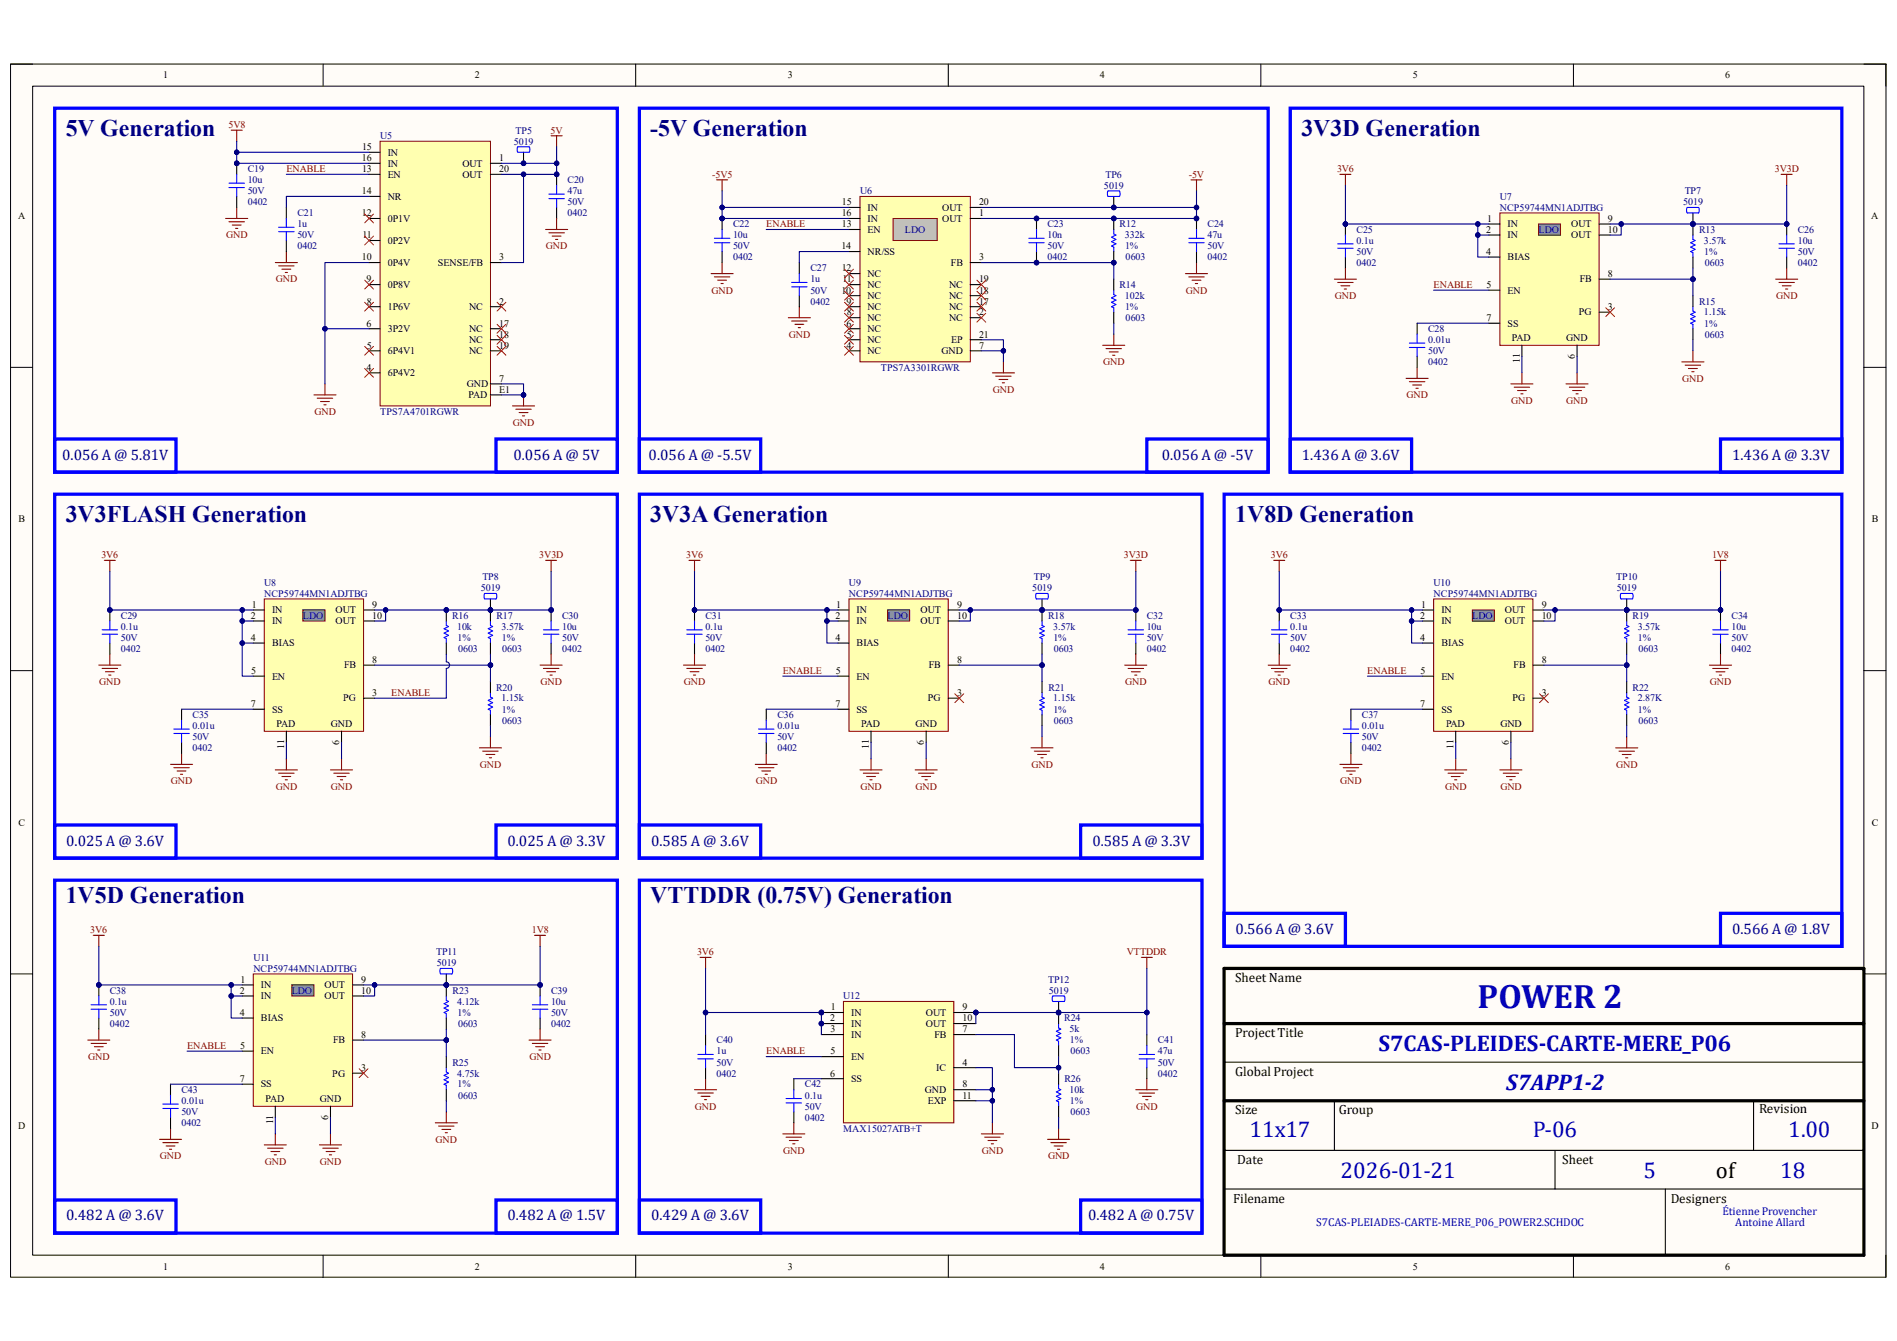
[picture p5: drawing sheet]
<svg xmlns="http://www.w3.org/2000/svg" width="297mm" height="210mm" viewBox="0 0 297 210" stroke-linecap="round" stroke-linejoin="round" font-family="sans-serif">
<defs><g id="words">
<text font-size="5.3" fill="#0000bf" x="231.4" y="157.9">POWER 2</text>
<g font-size="3.7" fill="#000080">
<text x="10.3" y="21.3">5V Generation</text>
<text x="101.8" y="21.3">-5V Generation</text>
<text x="203.8" y="21.3">3V3D Generation</text>
<text x="10.3" y="81.7">3V3FLASH Generation</text>
<text x="101.8" y="81.7">3V3A Generation</text>
<text x="193.4" y="81.7">1V8D Generation</text>
<text x="10.3" y="141.4">1V5D Generation</text>
<text x="101.8" y="141.4">VTTDDR (0.75V) Generation</text>
</g>
<g font-size="3.6" fill="#0000bf">
<text x="215.8" y="164.6">S7CAS-PLEIDES-CARTE-MERE_P06</text>
<text x="235.8" y="170.6">S7APP1-2</text>
<text x="195.6" y="178">11x17</text>
<text x="240" y="178">P-06</text>
<text x="280" y="178">1.00</text>
<text x="209.9" y="184.5">2026-01-21</text>
<text x="257.3" y="184.5">5</text>
<text x="278.7" y="184.5">18</text>
</g>
<text font-size="3.6" x="268.6" y="184.5">of</text>
<g font-size="2.4" fill="#000080">
<text x="9.7" y="72">0.056 A @ 5.81V</text>
<text x="80.4" y="72">0.056 A @ 5V</text>
<text x="101.6" y="72">0.056 A @ -5.5V</text>
<text x="181.9" y="72">0.056 A @ -5V</text>
<text x="203.8" y="72">1.436 A @ 3.6V</text>
<text x="271.2" y="72">1.436 A @ 3.3V</text>
<text x="10.4" y="132.4">0.025 A @ 3.6V</text>
<text x="79.5" y="132.4">0.025 A @ 3.3V</text>
<text x="101.9" y="132.4">0.585 A @ 3.6V</text>
<text x="171" y="132.4">0.585 A @ 3.3V</text>
<text x="193.5" y="146.2">0.566 A @ 3.6V</text>
<text x="271.2" y="146.2">0.566 A @ 1.8V</text>
<text x="10.4" y="191.1">0.482 A @ 3.6V</text>
<text x="79.5" y="191.1">0.482 A @ 1.5V</text>
<text x="101.9" y="191.1">0.429 A @ 3.6V</text>
<text x="170.3" y="191.1">0.482 A @ 0.75V</text>
</g>
<g font-size="2.1">
<text x="193.4" y="153.8">Sheet Name</text>
<text x="193.4" y="162.4">Project Title</text>
<text x="193.4" y="168.5">Global Project</text>
<text x="193.4" y="174.5">Size</text>
<text x="209.6" y="174.5">Group</text>
<text x="275.4" y="174.4">Revision</text>
<text x="193.7" y="182.3">Date</text>
<text x="244.6" y="182.3">Sheet</text>
<text x="193.1" y="188.3">Filename</text>
<text x="261.6" y="188.3">Designers</text>
</g>
<g font-size="1.8" fill="#0000bf">
<text x="269.7" y="190.3">Étienne Provencher</text>
<text x="206.1" y="192">S7CAS-PLEIADES-CARTE-MERE_P06_POWER2.SCHDOC</text>
<text x="271.7" y="192">Antoine Allard</text>
</g>
<g font-size="1.6">
<text x="25.5" y="12.3">1</text>
<text x="74.3" y="12.3">2</text>
<text x="123.4" y="12.3">3</text>
<text x="172.2" y="12.3">4</text>
<text x="221.2" y="12.3">5</text>
<text x="270.1" y="12.3">6</text>
<text x="56.7" y="23.5">15</text>
<text x="56.6" y="25.2">16</text>
<text x="56.7" y="27">13</text>
<text x="60.7" y="27.8">EN</text>
<text x="60.7" y="24.4">IN</text>
<text x="60.7" y="26.1">IN</text>
<text x="72.4" y="26.1">OUT</text>
<text x="72.4" y="27.8">OUT</text>
<text x="78.1" y="25.2">1</text>
<text x="78.1" y="27">20</text>
<text x="2.8" y="34.3">A</text>
<text x="56.6" y="33.9">12</text>
<text x="56.6" y="30.4">14</text>
<text x="60.7" y="34.8">0P1V</text>
<text x="60.7" y="31.3">NR</text>
<text x="131.8" y="33.9">16</text>
<text x="131.8" y="35.6">13</text>
<text x="131.8" y="32.1">15</text>
<text x="135.8" y="34.8">IN</text>
<text x="135.8" y="33">IN</text>
<text x="147.5" y="34.8">OUT</text>
<text x="147.5" y="33">OUT</text>
<text x="153.3" y="33.9">1</text>
<text x="153.3" y="32.1">20</text>
<text x="232.8" y="34.8">1</text>
<text x="236.1" y="35.6">IN</text>
<text x="246" y="35.6">OUT</text>
<text x="251.8" y="34.8">9</text>
<text x="293" y="34.3">A</text>
<text x="56.6" y="40.8">10</text>
<text x="56.8" y="37.3">11</text>
<text x="60.7" y="41.7">0P4V</text>
<text x="60.7" y="38.2">0P2V</text>
<text x="68.5" y="41.7">SENSE/FB</text>
<text x="78.1" y="40.8">3</text>
<text x="131.7" y="39.1">14</text>
<text x="135.8" y="36.4">EN</text>
<text x="135.8" y="39.9">NR/SS</text>
<text x="148.9" y="41.7">FB</text>
<text x="153.3" y="40.8">3</text>
<text x="232.7" y="36.4">2</text>
<text x="232.7" y="39.9">4</text>
<text x="236.1" y="37.3">IN</text>
<text x="236.1" y="40.8">BIAS</text>
<text x="246" y="37.3">OUT</text>
<text x="251.8" y="36.4">10</text>
<text x="57.4" y="44.2">9</text>
<text x="57.4" y="47.7">8</text>
<text x="60.7" y="45.1">0P8V</text>
<text x="78.1" y="47.7">2</text>
<text x="131.7" y="46">10</text>
<text x="131.8" y="42.5">12</text>
<text x="131.9" y="44.2">11</text>
<text x="132.5" y="47.7">9</text>
<text x="135.8" y="43.4">NC</text>
<text x="135.8" y="45.1">NC</text>
<text x="135.8" y="46.8">NC</text>
<text x="148.6" y="46.8">NC</text>
<text x="148.6" y="45.1">NC</text>
<text x="153.3" y="46">18</text>
<text x="153.3" y="44.2">19</text>
<text x="153.3" y="47.7">17</text>
<text x="232.7" y="45.1">5</text>
<text x="236.1" y="46">EN</text>
<text x="247.4" y="44.2">FB</text>
<text x="251.8" y="43.4">8</text>
<text x="57.4" y="51.1">6</text>
<text x="60.7" y="52">3P2V</text>
<text x="60.7" y="48.6">1P6V</text>
<text x="73.4" y="48.6">NC</text>
<text x="73.4" y="52">NC</text>
<text x="73.4" y="53.7">NC</text>
<text x="78.1" y="51.1">17</text>
<text x="78.1" y="52.9">18</text>
<text x="132.5" y="51.1">6</text>
<text x="132.6" y="49.4">8</text>
<text x="132.6" y="52.9">5</text>
<text x="135.8" y="48.6">NC</text>
<text x="135.8" y="50.3">NC</text>
<text x="135.8" y="53.7">NC</text>
<text x="135.8" y="52">NC</text>
<text x="148.6" y="48.6">NC</text>
<text x="148.6" y="50.3">NC</text>
<text x="148.9" y="53.7">EP</text>
<text x="153.3" y="49.4">2</text>
<text x="153.3" y="52.9">21</text>
<text x="232.7" y="50.3">7</text>
<text x="236.1" y="51.1">SS</text>
<text x="236.7" y="53.4">PAD</text>
<text x="245.2" y="53.4">GND</text>
<text x="247.2" y="49.4">PG</text>
<text x="251.8" y="48.6">3</text>
<text x="57.4" y="58">4</text>
<text x="57.4" y="54.6">5</text>
<text x="60.7" y="58.9">6P4V2</text>
<text x="60.7" y="55.5">6P4V1</text>
<text x="73.4" y="55.5">NC</text>
<text x="78.1" y="59.8">7</text>
<text x="78.1" y="54.6">19</text>
<text x="132.5" y="54.6">4</text>
<text x="135.8" y="55.5">NC</text>
<text x="147.4" y="55.5">GND</text>
<text x="153.3" y="54.6">7</text>
<text x="238" y="56.8" transform="rotate(-90 238 56.8)">11</text>
<text x="246.6" y="56.2" transform="rotate(-90 246.6 56.2)">6</text>
<text x="73.1" y="60.7">GND</text>
<text x="73.4" y="62.4">PAD</text>
<text x="78.1" y="61.5">E1</text>
<text x="2.9" y="81.8">B</text>
<text x="293.1" y="81.8">B</text>
<text x="39.4" y="95.2">1</text>
<text x="58.3" y="95.2">9</text>
<text x="130.9" y="95.2">1</text>
<text x="149.9" y="95.2">9</text>
<text x="222.5" y="95.2">1</text>
<text x="241.4" y="95.2">9</text>
<text x="39.3" y="96.9">2</text>
<text x="39.3" y="100.4">4</text>
<text x="42.6" y="96.1">IN</text>
<text x="42.6" y="97.8">IN</text>
<text x="42.6" y="101.2">BIAS</text>
<text x="52.5" y="96.1">OUT</text>
<text x="52.5" y="97.8">OUT</text>
<text x="58.3" y="96.9">10</text>
<text x="130.8" y="96.9">2</text>
<text x="130.8" y="100.4">4</text>
<text x="134.1" y="96.1">IN</text>
<text x="134.1" y="97.8">IN</text>
<text x="134.1" y="101.2">BIAS</text>
<text x="144.1" y="96.1">OUT</text>
<text x="144.1" y="97.8">OUT</text>
<text x="149.9" y="96.9">10</text>
<text x="222.3" y="100.4">4</text>
<text x="222.4" y="96.9">2</text>
<text x="225.7" y="96.1">IN</text>
<text x="225.7" y="97.8">IN</text>
<text x="225.7" y="101.2">BIAS</text>
<text x="235.6" y="96.1">OUT</text>
<text x="235.6" y="97.8">OUT</text>
<text x="241.4" y="96.9">10</text>
<text x="39.3" y="105.5">5</text>
<text x="42.6" y="106.4">EN</text>
<text x="53.9" y="104.7">FB</text>
<text x="58.3" y="103.8">8</text>
<text x="130.9" y="105.5">5</text>
<text x="134.1" y="106.4">EN</text>
<text x="145.4" y="104.7">FB</text>
<text x="149.9" y="103.8">8</text>
<text x="222.4" y="105.5">5</text>
<text x="225.7" y="106.4">EN</text>
<text x="237" y="104.7">FB</text>
<text x="241.4" y="103.8">8</text>
<text x="39.3" y="110.7">7</text>
<text x="42.6" y="111.6">SS</text>
<text x="43.3" y="113.8">PAD</text>
<text x="51.8" y="113.8">GND</text>
<text x="53.7" y="109.9">PG</text>
<text x="58.3" y="109">3</text>
<text x="130.8" y="110.7">7</text>
<text x="134.1" y="111.6">SS</text>
<text x="134.8" y="113.8">PAD</text>
<text x="143.3" y="113.8">GND</text>
<text x="145.3" y="109.9">PG</text>
<text x="149.9" y="109">3</text>
<text x="222.4" y="110.7">7</text>
<text x="225.7" y="111.6">SS</text>
<text x="226.4" y="113.8">PAD</text>
<text x="234.9" y="113.8">GND</text>
<text x="236.8" y="109.9">PG</text>
<text x="241.4" y="109">3</text>
<text x="44.5" y="117.3" transform="rotate(-90 44.5 117.3)">11</text>
<text x="53.1" y="116.6" transform="rotate(-90 53.1 116.6)">6</text>
<text x="136" y="117.3" transform="rotate(-90 136 117.3)">11</text>
<text x="144.7" y="116.6" transform="rotate(-90 144.7 116.6)">6</text>
<text x="227.6" y="117.3" transform="rotate(-90 227.6 117.3)">11</text>
<text x="236.2" y="116.6" transform="rotate(-90 236.2 116.6)">6</text>
<text x="2.9" y="129.3">C</text>
<text x="293.1" y="129.3">C</text>
<text x="37.5" y="155.7">2</text>
<text x="37.7" y="153.9">1</text>
<text x="40.9" y="154.8">IN</text>
<text x="50.8" y="154.8">OUT</text>
<text x="56.6" y="153.9">9</text>
<text x="56.6" y="155.7">10</text>
<text x="37.5" y="159.1">4</text>
<text x="40.9" y="156.5">IN</text>
<text x="40.9" y="160">BIAS</text>
<text x="50.8" y="156.5">OUT</text>
<text x="130" y="160">2</text>
<text x="130" y="161.7">3</text>
<text x="130.1" y="158.2">1</text>
<text x="133.3" y="159.1">IN</text>
<text x="133.3" y="160.8">IN</text>
<text x="144.9" y="159.1">OUT</text>
<text x="144.9" y="160.8">OUT</text>
<text x="150.7" y="158.2">9</text>
<text x="150.7" y="160">10</text>
<text x="150.7" y="161.7">7</text>
<text x="37.6" y="164.3">5</text>
<text x="40.9" y="165.1">EN</text>
<text x="52.2" y="163.4">FB</text>
<text x="56.6" y="167.7">3</text>
<text x="56.6" y="162.6">8</text>
<text x="130" y="165.1">5</text>
<text x="133.3" y="162.6">IN</text>
<text x="133.3" y="166">EN</text>
<text x="146.3" y="162.6">FB</text>
<text x="146.6" y="167.7">IC</text>
<text x="150.7" y="166.9">4</text>
<text x="37.5" y="169.5">7</text>
<text x="40.9" y="170.3">SS</text>
<text x="41.6" y="172.6">PAD</text>
<text x="50.1" y="172.6">GND</text>
<text x="52" y="168.6">PG</text>
<text x="130" y="168.6">6</text>
<text x="133.3" y="169.5">SS</text>
<text x="144.8" y="171.2">GND</text>
<text x="145.2" y="172.9">EXP</text>
<text x="150.7" y="170.3">8</text>
<text x="150.7" y="172">11</text>
<text x="2.8" y="176.8">D</text>
<text x="42.8" y="176" transform="rotate(-90 42.8 176)">11</text>
<text x="51.4" y="175.3" transform="rotate(-90 51.4 175.3)">6</text>
<text x="293" y="176.8">D</text>
<text x="25.5" y="198.8">1</text>
<text x="74.3" y="198.8">2</text>
<text x="123.4" y="198.8">3</text>
<text x="172.2" y="198.8">4</text>
<text x="221.2" y="198.8">5</text>
<text x="270.1" y="198.8">6</text>
</g>
<g font-size="1.6" fill="#800000">
<text x="35.8" y="20.1">5V8</text>
<text x="86.2" y="20.9">5V</text>
<text x="44.8" y="27">ENABLE</text>
<text x="111.5" y="27.8">-5V5</text>
<text x="186.1" y="27.8">-5V</text>
<text x="209.3" y="27">3V6</text>
<text x="277.9" y="27">3V3D</text>
<text x="120" y="35.6">ENABLE</text>
<text x="35.4" y="37.3">GND</text>
<text x="85.5" y="39.1">GND</text>
<text x="43.2" y="44.2">GND</text>
<text x="111.4" y="46">GND</text>
<text x="185.7" y="46">GND</text>
<text x="209" y="46.8">GND</text>
<text x="224.5" y="45.1">ENABLE</text>
<text x="278.1" y="46.8">GND</text>
<text x="123.5" y="52.9">GND</text>
<text x="172.7" y="57.2">GND</text>
<text x="263.4" y="59.8">GND</text>
<text x="49.2" y="65">GND</text>
<text x="155.4" y="61.5">GND</text>
<text x="220.2" y="62.4">GND</text>
<text x="236.6" y="63.2">GND</text>
<text x="245.2" y="63.2">GND</text>
<text x="80.3" y="66.7">GND</text>
<text x="15.9" y="87.4">3V6</text>
<text x="84.4" y="87.4">3V3D</text>
<text x="107.4" y="87.4">3V6</text>
<text x="175.9" y="87.4">3V3D</text>
<text x="199" y="87.4">3V6</text>
<text x="268.1" y="87.4">1V8</text>
<text x="15.5" y="107.3">GND</text>
<text x="84.6" y="107.3">GND</text>
<text x="107.1" y="107.3">GND</text>
<text x="122.6" y="105.5">ENABLE</text>
<text x="176.1" y="107.3">GND</text>
<text x="198.6" y="107.3">GND</text>
<text x="214.1" y="105.5">ENABLE</text>
<text x="267.7" y="107.3">GND</text>
<text x="61.3" y="109">ENABLE</text>
<text x="26.8" y="122.8">GND</text>
<text x="43.2" y="123.7">GND</text>
<text x="51.8" y="123.7">GND</text>
<text x="75.1" y="120.2">GND</text>
<text x="118.3" y="122.8">GND</text>
<text x="134.7" y="123.7">GND</text>
<text x="143.3" y="123.7">GND</text>
<text x="161.5" y="120.2">GND</text>
<text x="209.8" y="122.8">GND</text>
<text x="226.3" y="123.7">GND</text>
<text x="234.9" y="123.7">GND</text>
<text x="253" y="120.2">GND</text>
<text x="14.1" y="146.1">3V6</text>
<text x="83.3" y="146.1">1V8</text>
<text x="109.1" y="149.6">3V6</text>
<text x="176.4" y="149.6">VTTDDR</text>
<text x="13.8" y="166">GND</text>
<text x="29.3" y="164.3">ENABLE</text>
<text x="82.9" y="166">GND</text>
<text x="120" y="165.1">ENABLE</text>
<text x="108.8" y="173.8">GND</text>
<text x="177.9" y="173.8">GND</text>
<text x="68.2" y="178.9">GND</text>
<text x="25" y="181.6">GND</text>
<text x="41.4" y="182.4">GND</text>
<text x="50.1" y="182.4">GND</text>
<text x="122.6" y="180.7">GND</text>
<text x="153.7" y="180.7">GND</text>
<text x="164.1" y="181.6">GND</text>
</g>
<g font-size="1.6" fill="#000080">
<text x="59.5" y="21.8">U5</text>
<text x="80.4" y="22.6">5019</text>
<text x="80.7" y="20.9">TP5</text>
<text x="38.8" y="28.7">10u</text>
<text x="38.8" y="27">C19</text>
<text x="88.9" y="28.7">C20</text>
<text x="172.8" y="29.5">5019</text>
<text x="173.1" y="27.8">TP6</text>
<text x="38.8" y="30.4">50V</text>
<text x="38.8" y="32.1">0402</text>
<text x="46.6" y="35.6">1u</text>
<text x="46.6" y="33.9">C21</text>
<text x="88.9" y="32.1">50V</text>
<text x="88.9" y="33.9">0402</text>
<text x="88.9" y="30.4">47u</text>
<text x="114.8" y="35.6">C22</text>
<text x="134.7" y="30.4">U6</text>
<text x="164" y="35.6">C23</text>
<text x="175.3" y="35.6">R12</text>
<text x="189.1" y="35.6">C24</text>
<text x="234.8" y="31.3">U7</text>
<text x="234.8" y="33">NCP59744MN1ADJTBG</text>
<text x="263.5" y="32.1">5019</text>
<text x="263.8" y="30.4">TP7</text>
<text x="46.6" y="37.3">50V</text>
<text x="46.6" y="39.1">0402</text>
<text x="114.8" y="39.1">50V</text>
<text x="114.8" y="40.8">0402</text>
<text x="114.8" y="37.3">10u</text>
<text x="141.7" y="36.4">LDO</text>
<text x="164" y="39.1">50V</text>
<text x="164" y="40.8">0402</text>
<text x="164" y="37.3">10n</text>
<text x="176.1" y="37.3">332k</text>
<text x="176.1" y="39.1">1%</text>
<text x="176.2" y="40.8">0603</text>
<text x="189.1" y="39.1">50V</text>
<text x="189.1" y="40.8">0402</text>
<text x="189.1" y="37.3">47u</text>
<text x="212.4" y="39.9">50V</text>
<text x="212.4" y="41.7">0402</text>
<text x="212.4" y="38.2">0.1u</text>
<text x="212.4" y="36.4">C25</text>
<text x="240.9" y="36.4">LDO</text>
<text x="266" y="36.4">R13</text>
<text x="266.8" y="38.2">3.57k</text>
<text x="266.8" y="39.9">1%</text>
<text x="266.9" y="41.7">0603</text>
<text x="281.5" y="39.9">50V</text>
<text x="281.5" y="41.7">0402</text>
<text x="281.5" y="38.2">10u</text>
<text x="281.5" y="36.4">C26</text>
<text x="126.9" y="46">50V</text>
<text x="126.9" y="47.7">0402</text>
<text x="126.9" y="44.2">1u</text>
<text x="126.9" y="42.5">C27</text>
<text x="175.3" y="45.1">R14</text>
<text x="176.1" y="46.8">102k</text>
<text x="266" y="47.7">R15</text>
<text x="176.1" y="48.6">1%</text>
<text x="176.2" y="50.3">0603</text>
<text x="223.6" y="53.7">0.01u</text>
<text x="223.6" y="52">C28</text>
<text x="266.8" y="49.4">1.15k</text>
<text x="266.8" y="51.1">1%</text>
<text x="266.9" y="52.9">0603</text>
<text x="137.9" y="58">TPS7A3301RGWR</text>
<text x="223.6" y="55.5">50V</text>
<text x="223.6" y="57.2">0402</text>
<text x="59.5" y="65">TPS7A4701RGWR</text>
<text x="41.4" y="91.7">U8</text>
<text x="41.4" y="93.5">NCP59744MN1ADJTBG</text>
<text x="75.3" y="92.6">5019</text>
<text x="75.5" y="90.9">TP8</text>
<text x="132.9" y="91.7">U9</text>
<text x="132.9" y="93.5">NCP59744MN1ADJTBG</text>
<text x="161.6" y="92.6">5019</text>
<text x="161.9" y="90.9">TP9</text>
<text x="224.5" y="91.7">U10</text>
<text x="224.5" y="93.5">NCP59744MN1ADJTBG</text>
<text x="253" y="90.9">TP10</text>
<text x="253.2" y="92.6">5019</text>
<text x="18.9" y="100.4">50V</text>
<text x="18.9" y="98.6">0.1u</text>
<text x="18.9" y="96.9">C29</text>
<text x="47.4" y="96.9">LDO</text>
<text x="70.8" y="96.9">R16</text>
<text x="71.6" y="98.6">10k</text>
<text x="71.6" y="100.4">1%</text>
<text x="77.7" y="96.9">R17</text>
<text x="78.5" y="98.6">3.57k</text>
<text x="78.6" y="100.4">1%</text>
<text x="88" y="100.4">50V</text>
<text x="88" y="98.6">10u</text>
<text x="88" y="96.9">C30</text>
<text x="110.4" y="100.4">50V</text>
<text x="110.4" y="98.6">0.1u</text>
<text x="110.4" y="96.9">C31</text>
<text x="139" y="96.9">LDO</text>
<text x="164.1" y="96.9">R18</text>
<text x="164.9" y="98.6">3.57k</text>
<text x="164.9" y="100.4">1%</text>
<text x="179.5" y="100.4">50V</text>
<text x="179.5" y="98.6">10u</text>
<text x="179.5" y="96.9">C32</text>
<text x="202" y="100.4">50V</text>
<text x="202" y="98.6">0.1u</text>
<text x="202" y="96.9">C33</text>
<text x="230.5" y="96.9">LDO</text>
<text x="255.6" y="96.9">R19</text>
<text x="256.4" y="98.6">3.57k</text>
<text x="256.5" y="100.4">1%</text>
<text x="271.1" y="100.4">50V</text>
<text x="271.1" y="98.6">10u</text>
<text x="271.1" y="96.9">C34</text>
<text x="18.9" y="102.1">0402</text>
<text x="71.7" y="102.1">0603</text>
<text x="78.6" y="102.1">0603</text>
<text x="88" y="102.1">0402</text>
<text x="110.4" y="102.1">0402</text>
<text x="165" y="102.1">0603</text>
<text x="179.5" y="102.1">0402</text>
<text x="202" y="102.1">0402</text>
<text x="256.5" y="102.1">0603</text>
<text x="271.1" y="102.1">0402</text>
<text x="30.1" y="112.5">C35</text>
<text x="77.7" y="108.2">R20</text>
<text x="78.5" y="109.9">1.15k</text>
<text x="78.6" y="111.6">1%</text>
<text x="78.6" y="113.3">0603</text>
<text x="121.7" y="112.5">C36</text>
<text x="164.2" y="108.2">R21</text>
<text x="164.9" y="109.9">1.15k</text>
<text x="164.9" y="111.6">1%</text>
<text x="165" y="113.3">0603</text>
<text x="213.2" y="112.5">C37</text>
<text x="255.6" y="108.2">R22</text>
<text x="256.4" y="109.9">2.87K</text>
<text x="256.5" y="111.6">1%</text>
<text x="256.5" y="113.3">0603</text>
<text x="30.1" y="115.9">50V</text>
<text x="30.1" y="117.6">0402</text>
<text x="30.1" y="114.2">0.01u</text>
<text x="121.7" y="115.9">50V</text>
<text x="121.7" y="117.6">0402</text>
<text x="121.7" y="114.2">0.01u</text>
<text x="213.2" y="115.9">50V</text>
<text x="213.2" y="117.6">0402</text>
<text x="213.2" y="114.2">0.01u</text>
<text x="68.3" y="149.6">TP11</text>
<text x="17.2" y="155.7">C38</text>
<text x="39.7" y="150.5">U11</text>
<text x="39.7" y="152.2">NCP59744MN1ADJTBG</text>
<text x="45.7" y="155.7">LDO</text>
<text x="68.4" y="151.3">5019</text>
<text x="70.9" y="155.7">R23</text>
<text x="86.3" y="155.7">C39</text>
<text x="164.1" y="153.9">TP12</text>
<text x="164.2" y="155.7">5019</text>
<text x="17.2" y="159.1">50V</text>
<text x="17.2" y="160.8">0402</text>
<text x="17.2" y="157.4">0.1u</text>
<text x="71.6" y="157.4">4.12k</text>
<text x="71.6" y="159.1">1%</text>
<text x="71.7" y="160.8">0603</text>
<text x="86.3" y="159.1">50V</text>
<text x="86.3" y="160.8">0402</text>
<text x="86.3" y="157.4">10u</text>
<text x="132" y="156.5">U12</text>
<text x="166.6" y="160">R24</text>
<text x="167.5" y="161.7">5k</text>
<text x="70.8" y="166.9">R25</text>
<text x="112.2" y="166.9">50V</text>
<text x="112.2" y="165.1">1u</text>
<text x="112.2" y="163.4">C40</text>
<text x="167.5" y="163.4">1%</text>
<text x="167.6" y="165.1">0603</text>
<text x="181.3" y="166.9">50V</text>
<text x="181.3" y="165.1">47u</text>
<text x="181.3" y="163.4">C41</text>
<text x="28.4" y="172.9">0.01u</text>
<text x="28.4" y="171.2">C43</text>
<text x="71.6" y="168.6">4.75k</text>
<text x="71.6" y="170.3">1%</text>
<text x="71.7" y="172">0603</text>
<text x="112.2" y="168.6">0402</text>
<text x="126" y="173.8">50V</text>
<text x="126" y="172">0.1u</text>
<text x="126" y="170.3">C42</text>
<text x="166.7" y="169.5">R26</text>
<text x="167.5" y="171.2">10k</text>
<text x="167.5" y="172.9">1%</text>
<text x="181.3" y="168.6">0402</text>
<text x="28.4" y="174.6">50V</text>
<text x="28.4" y="176.4">0402</text>
<text x="126" y="175.5">0402</text>
<text x="132" y="177.2">MAX15027ATB+T</text>
<text x="167.6" y="174.6">0603</text>
</g>
</g></defs>
<path d="M1.7 10h293.6v190h-293.6z" fill-rule="evenodd" fill="#fffcf8"/>
<path d="M1.7 10h293.6v190h-293.6z" fill="none" stroke="#000" stroke-width=".16"/>
<path d="M5.1 13.5h286.7v183.1h-286.7z" fill-rule="evenodd" fill="#fffcf8"/>
<g fill="none" stroke="#000" stroke-width=".16">
<path d="M1.7 10h3.4M5.1 13.5h286.7v183.1h-286.7zM50.6 10v3.5M99.5 10v3.5M148.5 10v3.5M197.4 10v3.5M246.3 10v3.5M291.8 10h3.5v3.5M1.7 57.5h3.4M291.8 57.5h3.5M1.7 105h3.4M291.8 105h3.5"/>
<path d="M1.7 152.5h3.4M291.8 152.5h3.5M50.6 196.6v3.4M99.5 196.6v3.4M148.5 196.6v3.4M197.4 196.6v3.4M246.3 196.6v3.4M295.3 196.6v3.4"/>
</g>
<path d="M191.7 151.7h100.1v44.9h-100.1zM191.7 160.3h100.1M191.7 172.4h100.1" fill="none" stroke="#000" stroke-width=".51"/>
<path d="M191.7 166.3h100.1M208.9 172.4v7.8M274.6 172.4v7.8M191.7 180.2h100.1M191.7 186.2h100.1M243.5 180.2v6M260.7 186.2v10.4" fill="none" stroke="#000" stroke-width=".17"/>
<path d="M8.6 16.9h88.1v57h-88.1zM100.1 16.9h98.5v57h-98.5zM8.6 68.8h19v5.1h-19zM77.6 68.8h19.1v5.1h-19.1zM100.1 68.8h19v5.1h-19zM179.6 68.8h19v5.1h-19z" fill="none" stroke="#00f" stroke-width=".51"/>
<path d="M134.6 30.8h17.3v25.9h-17.3z" fill-rule="evenodd" fill="#ffffb0"/>
<path d="M134.6 30.8h17.3v25.9h-17.3z" fill="none" stroke="#800000" stroke-width=".16"/>
<g fill="none" stroke="#000" stroke-width=".17">
<path d="M132.9 34.2h1.7M132.9 35.9h1.7M132.9 39.4h1.7M132.9 32.5h1.7M151.9 34.2h1.7M151.9 32.5h1.7M132.9 42.9h1.7M132.9 44.6h1.7M132.9 46.3h1.7M132.9 54.9h1.7M132.9 48h1.7M132.9 49.8h1.7"/>
<path d="M132.9 53.2h1.7M132.9 51.5h1.7M151.9 44.6h1.7M151.9 46.3h1.7M151.9 41.1h1.7M151.9 54.9h1.7M151.9 48h1.7M151.9 49.8h1.7M151.9 53.2h1.7"/>
</g>
<path d="M139.8 34.2h6.9v3.5h-6.9z" fill-rule="evenodd" fill="#c0c0c0"/>
<path d="M139.8 34.2h6.9v3.5h-6.9z" fill="none" stroke="#800000" stroke-width=".16"/>
<path d="M59.5 22.1h17.3v41.5h-17.3z" fill-rule="evenodd" fill="#ffffb0"/>
<path d="M59.5 22.1h17.3v41.5h-17.3z" fill="none" stroke="#800000" stroke-width=".16"/>
<g fill="none" stroke="#000" stroke-width=".17">
<path d="M57.8 25.6h1.7M57.8 37.7h1.7M57.8 34.2h1.7M57.8 27.3h1.7M57.8 30.8h1.7M57.8 23.8h1.7M76.8 25.6h1.7M76.8 27.3h1.7M57.8 41.1h1.7M57.8 58.4h1.7M57.8 54.9h1.7M57.8 51.5h1.7"/>
<path d="M57.8 48h1.7M57.8 44.6h1.7M76.8 41.1h1.7M76.8 54.9h1.7M76.8 51.5h1.7M76.8 48h1.7M76.8 53.2h1.7M76.8 60.1h1.7M76.8 61.8h1.7"/>
</g>
<path d="M80.2 63.6h3.5M80.8 64.1h2.4M81.3 64.6h1.4M81.8 65.1h.3M82 61.8v1.8" fill="none" stroke="#800000" stroke-width=".17"/>
<circle cx="82" cy="61.8" r=".35" fill="#000080"/>
<circle cx="82" cy="61.8" r=".35" fill="none" stroke="#000080" stroke-width=".16"/>
<g fill="none" stroke="#f00" stroke-width=".16">
<path d="M57.1 33.5l1.4 1.4M57.1 37l1.4 1.4M58.5 33.5l-1.4 1.4M58.5 37l-1.4 1.4M57.1 43.9l1.4 1.4M57.1 47.3l1.4 1.4M57.1 54.2l1.4 1.4M57.1 57.7l1.4 1.4M58.5 43.9l-1.4 1.4M58.5 47.3l-1.4 1.4M58.5 54.2l-1.4 1.4M58.5 57.7l-1.4 1.4"/>
<path d="M77.8 54.2l1.4 1.4M77.8 52.5l1.4 1.4M77.8 50.8l1.4 1.4M77.8 47.3l1.4 1.4M79.2 54.2l-1.4 1.4M79.2 52.5l-1.4 1.4M79.2 50.8l-1.4 1.4M79.2 47.3l-1.4 1.4"/>
</g>
<g fill="none" stroke="#800000" stroke-width=".17">
<path d="M35.3 34.2h3.5M35.9 34.7h2.4M36.2 20.4h1.7M36.4 35.2h1.4M36.9 35.8h.3M37.1 20.4v1.7M37.1 32.5v1.7M44.8 39.4v1.7M86.3 21.3h1.7M87.1 21.3v1.7M43.1 41.1h3.5M43.6 41.6h2.4"/>
<path d="M44.1 42.2h1.4M44.7 42.7h.3M49.2 61.8h3.4M49.7 62.4h2.4M50.2 62.9h1.4M50.7 63.4h.4M50.9 60.1v1.7"/>
</g>
<path d="M44.8 32.5v1.7M44.8 37.7v1.7" fill="none" stroke="#000" stroke-width=".17"/>
<path d="M43.6 35.6h2.4M43.6 36.3h2.4M44.8 34.2v1.4M44.8 36.3v1.4" fill="none" stroke="#00f" stroke-width=".17"/>
<circle cx="37.1" cy="25.6" r=".35" fill="#000080"/>
<circle cx="37.1" cy="25.6" r=".35" fill="none" stroke="#000080" stroke-width=".16"/>
<path d="M37.1 25.6v1.7M37.1 30.8v1.7" fill="none" stroke="#000" stroke-width=".17"/>
<circle cx="37.1" cy="25.6" r=".35" fill="#000080"/>
<circle cx="37.1" cy="25.6" r=".35" fill="none" stroke="#000080" stroke-width=".16"/>
<path d="M35.9 28.7h2.4M35.9 29.4h2.4M37.1 27.3v1.4M37.1 29.4v1.4" fill="none" stroke="#00f" stroke-width=".17"/>
<circle cx="87.2" cy="27.3" r=".35" fill="#000080"/>
<circle cx="87.2" cy="27.3" r=".35" fill="none" stroke="#000080" stroke-width=".16"/>
<path d="M87.1 27.3v1.7M87.1 32.5v1.7" fill="none" stroke="#000" stroke-width=".17"/>
<circle cx="87.2" cy="27.3" r=".35" fill="#000080"/>
<circle cx="87.2" cy="27.3" r=".35" fill="none" stroke="#000080" stroke-width=".16"/>
<path d="M85.9 30.4h2.5M85.9 31.1h2.5M87.1 29v1.4M87.1 31.1v1.4" fill="none" stroke="#00f" stroke-width=".17"/>
<path d="M85.4 35.9h3.5M85.9 36.5h2.5M86.5 37h1.3M87 37.5h.3M87.1 34.2v1.7" fill="none" stroke="#800000" stroke-width=".17"/>
<path d="M234.8 33.3h15.6v20.8h-15.6z" fill-rule="evenodd" fill="#ffffb0"/>
<path d="M234.8 33.3h15.6v20.8h-15.6z" fill="none" stroke="#800000" stroke-width=".16"/>
<path d="M233.1 35.1h1.7M233.1 36.8h1.7M250.4 35.1h1.7M250.4 36.8h1.7M233.1 40.3h1.7M233.1 45.4h1.7M233.1 50.6h1.7M246.9 54.1v1.7M250.4 48.9h1.7M250.4 43.7h1.7" fill="none" stroke="#000" stroke-width=".17"/>
<path d="M240.9 35.1h3.4v1.7h-3.4z" fill-rule="evenodd" fill="#76a5af"/>
<path d="M240.9 35.1h3.4v1.7h-3.4z" fill="none" stroke="#800000" stroke-width=".16"/>
<path d="M238.3 54.1v1.7" fill="none" stroke="#000" stroke-width=".17"/>
<path d="M112.2 28.2h1.7M113.1 28.2v1.7M111.3 42.9h3.5M111.8 43.4h2.5M112.4 43.9h1.3M112.9 44.4h.3M113.1 41.1v1.8" fill="none" stroke="#800000" stroke-width=".17"/>
<circle cx="113.1" cy="34.2" r=".35" fill="#000080"/>
<circle cx="113.1" cy="34.2" r=".35" fill="none" stroke="#000080" stroke-width=".16"/>
<path d="M113.1 34.2v1.7M113.1 39.4v1.7" fill="none" stroke="#000" stroke-width=".17"/>
<circle cx="113.1" cy="34.2" r=".35" fill="#000080"/>
<circle cx="113.1" cy="34.2" r=".35" fill="none" stroke="#000080" stroke-width=".16"/>
<path d="M111.8 37.3h2.5M111.8 38h2.5M113.1 35.9v1.4M113.1 38v1.4" fill="none" stroke="#00f" stroke-width=".17"/>
<g fill="none" stroke="#f00" stroke-width=".16">
<path d="M132.2 42.2l1.4 1.3M132.2 43.9l1.4 1.4M132.2 45.6l1.4 1.4M132.2 47.3l1.4 1.4M132.2 49.1l1.4 1.4M132.2 50.8l1.4 1.4M132.2 52.5l1.4 1.4M132.2 54.3l1.4 1.3M133.6 42.2l-1.4 1.3M133.6 43.9l-1.4 1.4M133.6 45.6l-1.4 1.4M133.6 47.3l-1.4 1.4"/>
<path d="M133.6 49.1l-1.4 1.4M133.6 50.8l-1.4 1.4M133.6 52.5l-1.4 1.4M133.6 54.3l-1.4 1.3M153 49.1l1.3 1.4M153 47.3l1.3 1.4M153 45.6l1.3 1.4M153 43.9l1.3 1.4M154.3 49.1l-1.3 1.4M154.3 47.3l-1.3 1.4M154.3 45.6l-1.3 1.4M154.3 43.9l-1.3 1.4"/>
</g>
<path d="M186.5 28.2h1.7M187.3 28.2v1.7M155.4 58.4h3.4M155.9 58.9h2.4M156.4 59.4h1.4M156.9 59.9h.4M157.1 56.7v1.7M185.6 42.9h3.5M186.1 43.4h2.4M186.6 43.9h1.4M187.2 44.4h.3M187.3 41.1v1.8" fill="none" stroke="#800000" stroke-width=".17"/>
<circle cx="187.3" cy="34.2" r=".35" fill="#000080"/>
<circle cx="187.3" cy="34.2" r=".35" fill="none" stroke="#000080" stroke-width=".16"/>
<path d="M187.3 34.2v1.7M187.3 39.4v1.7" fill="none" stroke="#000" stroke-width=".17"/>
<circle cx="187.3" cy="34.2" r=".35" fill="#000080"/>
<circle cx="187.3" cy="34.2" r=".35" fill="none" stroke="#000080" stroke-width=".16"/>
<path d="M186.1 37.3h2.4M186.1 38h2.4M187.3 35.9v1.4M187.3 38v1.4" fill="none" stroke="#00f" stroke-width=".17"/>
<circle cx="174.4" cy="41.1" r=".35" fill="#000080"/>
<circle cx="174.4" cy="41.1" r=".35" fill="none" stroke="#000080" stroke-width=".16"/>
<circle cx="174.4" cy="34.2" r=".35" fill="#000080"/>
<circle cx="174.4" cy="34.2" r=".35" fill="none" stroke="#000080" stroke-width=".16"/>
<path d="M174.4 35.9v.7l.3 .2-.7 .3 .7 .4-.7 .3 .7 .4-.7 .3 .4 .2v.7" fill="none" stroke="#00f" stroke-width=".17"/>
<path d="M174.4 39.4v1.7" fill="none" stroke="#000" stroke-width=".17"/>
<circle cx="174.4" cy="41.1" r=".35" fill="#000080"/>
<circle cx="174.4" cy="41.1" r=".35" fill="none" stroke="#000080" stroke-width=".16"/>
<path d="M174.4 34.2v1.7" fill="none" stroke="#000" stroke-width=".17"/>
<circle cx="174.4" cy="34.2" r=".35" fill="#000080"/>
<circle cx="174.4" cy="34.2" r=".35" fill="none" stroke="#000080" stroke-width=".16"/>
<path d="M174.4 45.4v.7l.3 .2-.7 .4 .7 .3-.7 .3 .7 .4-.7 .3 .4 .2v.7" fill="none" stroke="#00f" stroke-width=".17"/>
<path d="M174.4 43.7v1.7M174.4 48.9v1.7" fill="none" stroke="#000" stroke-width=".17"/>
<path d="M172.6 54.1h3.5M173.2 54.6h2.4M173.7 55.1h1.4M174.2 55.6h.4M174.4 52.4v1.7" fill="none" stroke="#800000" stroke-width=".17"/>
<circle cx="162.3" cy="41.1" r=".35" fill="#000080"/>
<circle cx="162.3" cy="41.1" r=".35" fill="none" stroke="#000080" stroke-width=".16"/>
<circle cx="162.3" cy="34.2" r=".35" fill="#000080"/>
<circle cx="162.3" cy="34.2" r=".35" fill="none" stroke="#000080" stroke-width=".16"/>
<path d="M162.3 39.4v1.7" fill="none" stroke="#000" stroke-width=".17"/>
<circle cx="162.3" cy="41.1" r=".35" fill="#000080"/>
<circle cx="162.3" cy="41.1" r=".35" fill="none" stroke="#000080" stroke-width=".16"/>
<path d="M162.3 34.2v1.7" fill="none" stroke="#000" stroke-width=".17"/>
<circle cx="162.3" cy="34.2" r=".35" fill="#000080"/>
<circle cx="162.3" cy="34.2" r=".35" fill="none" stroke="#000080" stroke-width=".16"/>
<path d="M161.1 37.3h2.4M161.1 38h2.4M162.3 35.9v1.4M162.3 38v1.4M123.9 44.2h2.5M123.9 44.9h2.5M125.1 42.9v1.3M125.1 44.9v1.4" fill="none" stroke="#00f" stroke-width=".17"/>
<g fill="none" stroke="#800000" stroke-width=".17">
<path d="M209.8 27.3h1.7M210.7 27.3v1.7M278.9 27.3h1.7M279.7 27.3v1.7M123.4 49.8h3.5M123.9 50.3h2.5M124.5 50.8h1.3M125 51.3h.3M125.1 48v1.8M208.9 43.7h3.5M209.4 44.2h2.5M210 44.8h1.3"/>
<path d="M210.5 45.3h.3M210.7 42v1.7M238.3 58.4v1.7M246.9 58.4v1.7M236.6 60.1h3.4M237.1 60.6h2.4M237.6 61.2h1.4M238.1 61.7h.4M245.2 60.1h3.4M245.7 60.6h2.4M246.2 61.2h1.4M246.8 61.7h.3"/>
</g>
<path d="M125.1 41.1v1.8M125.1 46.3v1.7" fill="none" stroke="#000" stroke-width=".17"/>
<path d="M202 16.9h86.4v57h-86.4zM202 68.8h19v5.1h-19zM269.4 68.8h19v5.1h-19z" fill="none" stroke="#00f" stroke-width=".51"/>
<circle cx="210.6" cy="35.1" r=".35" fill="#000080"/>
<circle cx="210.6" cy="35.1" r=".35" fill="none" stroke="#000080" stroke-width=".16"/>
<path d="M210.7 35.1v1.7M210.7 40.3v1.7" fill="none" stroke="#000" stroke-width=".17"/>
<circle cx="210.6" cy="35.1" r=".35" fill="#000080"/>
<circle cx="210.6" cy="35.1" r=".35" fill="none" stroke="#000080" stroke-width=".16"/>
<path d="M209.4 38.2h2.5M209.4 38.9h2.5M210.7 36.8v1.4M210.7 38.9v1.4" fill="none" stroke="#00f" stroke-width=".17"/>
<path d="M278 43.7h3.5M278.5 44.2h2.4M279.1 44.8h1.3M279.6 45.3h.3M279.7 42v1.7" fill="none" stroke="#800000" stroke-width=".17"/>
<circle cx="279.7" cy="35.1" r=".35" fill="#000080"/>
<circle cx="279.7" cy="35.1" r=".35" fill="none" stroke="#000080" stroke-width=".16"/>
<path d="M279.7 35.1v1.7M279.7 40.3v1.7" fill="none" stroke="#000" stroke-width=".17"/>
<circle cx="279.7" cy="35.1" r=".35" fill="#000080"/>
<circle cx="279.7" cy="35.1" r=".35" fill="none" stroke="#000080" stroke-width=".16"/>
<path d="M278.5 38.2h2.4M278.5 38.9h2.4M279.7 36.8v1.4M279.7 38.9v1.4M265.1 48v.7l.3 .2-.7 .3 .7 .4-.7 .3 .7 .4-.7 .3 .4 .2v.7" fill="none" stroke="#00f" stroke-width=".17"/>
<path d="M265.1 46.3v1.7M265.1 51.5v1.7" fill="none" stroke="#000" stroke-width=".17"/>
<path d="M263.3 56.7h3.5M263.8 57.2h2.5M264.4 57.7h1.3M264.9 58.2h.3M265.1 54.9v1.8" fill="none" stroke="#800000" stroke-width=".17"/>
<circle cx="265.1" cy="35.1" r=".35" fill="#000080"/>
<circle cx="265.1" cy="35.1" r=".35" fill="none" stroke="#000080" stroke-width=".16"/>
<path d="M265.1 36.8v.7l.3 .2-.7 .3 .7 .4-.7 .3 .7 .4-.7 .3 .4 .2v.7" fill="none" stroke="#00f" stroke-width=".17"/>
<path d="M265.1 35.1v1.7M265.1 40.3v1.7" fill="none" stroke="#000" stroke-width=".17"/>
<circle cx="265.1" cy="35.1" r=".35" fill="#000080"/>
<circle cx="265.1" cy="35.1" r=".35" fill="none" stroke="#000080" stroke-width=".16"/>
<path d="M41.4 93.8h15.5v20.7h-15.5z" fill-rule="evenodd" fill="#ffffb0"/>
<path d="M41.4 93.8h15.5v20.7h-15.5z" fill="none" stroke="#800000" stroke-width=".16"/>
<path d="M39.7 95.5h1.7M39.7 97.3h1.7M56.9 95.5h1.8M56.9 97.3h1.8M39.7 100.7h1.7M39.7 105.9h1.7M39.7 111.1h1.7M53.5 114.5v1.8M56.9 109.3h1.8M56.9 104.2h1.8" fill="none" stroke="#000" stroke-width=".17"/>
<path d="M47.4 95.5h3.5v1.8h-3.5z" fill-rule="evenodd" fill="#76a5af"/>
<path d="M47.4 95.5h3.5v1.8h-3.5z" fill="none" stroke="#800000" stroke-width=".16"/>
<path d="M44.8 114.5v1.8" fill="none" stroke="#000" stroke-width=".17"/>
<path d="M8.6 77.4h88.1v57h-88.1zM8.6 129.2h19v5.2h-19zM77.6 129.2h19.1v5.2h-19.1z" fill="none" stroke="#00f" stroke-width=".51"/>
<g fill="none" stroke="#800000" stroke-width=".17">
<path d="M16.3 87.8h1.8M17.2 87.8v1.7M85.4 87.8h1.7M86.3 87.8v1.7M15.5 104.2h3.4M16 104.7h2.4M16.5 105.2h1.4M17 105.7h.4M17.2 102.4v1.8M44.8 118.8v1.8M53.5 118.8v1.8M43.1 120.6h3.5"/>
<path d="M43.6 121.1h2.4M44.1 121.6h1.4M44.7 122.1h.3M51.7 120.6h3.5M52.3 121.1h2.4M52.8 121.6h1.4M53.3 122.1h.3"/>
</g>
<circle cx="17.2" cy="95.5" r=".35" fill="#000080"/>
<circle cx="17.2" cy="95.5" r=".35" fill="none" stroke="#000080" stroke-width=".16"/>
<path d="M17.2 95.5v1.8M17.2 100.7v1.7" fill="none" stroke="#000" stroke-width=".17"/>
<circle cx="17.2" cy="95.5" r=".35" fill="#000080"/>
<circle cx="17.2" cy="95.5" r=".35" fill="none" stroke="#000080" stroke-width=".16"/>
<path d="M16 98.6h2.4M16 99.3h2.4M17.2 97.3v1.3M17.2 99.3v1.4" fill="none" stroke="#00f" stroke-width=".17"/>
<path d="M84.6 104.2h3.4M85.1 104.7h2.4M85.6 105.2h1.4M86.1 105.7h.4M86.3 102.4v1.8" fill="none" stroke="#800000" stroke-width=".17"/>
<circle cx="86.3" cy="95.5" r=".35" fill="#000080"/>
<circle cx="86.3" cy="95.5" r=".35" fill="none" stroke="#000080" stroke-width=".16"/>
<path d="M86.3 95.5v1.8M86.3 100.7v1.7" fill="none" stroke="#000" stroke-width=".17"/>
<circle cx="86.3" cy="95.5" r=".35" fill="#000080"/>
<circle cx="86.3" cy="95.5" r=".35" fill="none" stroke="#000080" stroke-width=".16"/>
<path d="M85.1 98.6h2.4M85.1 99.3h2.4M86.3 97.3v1.3M86.3 99.3v1.4M76.8 108.5v.7l.3 .1-.7 .4 .7 .3-.7 .4 .7 .3-.7 .4 .4 .1v.7" fill="none" stroke="#00f" stroke-width=".17"/>
<path d="M76.8 106.8v1.7M76.8 111.9v1.8" fill="none" stroke="#000" stroke-width=".17"/>
<path d="M75.1 117.1h3.4M75.6 117.6h2.4M76.1 118.2h1.4M76.6 118.7h.4M76.8 115.4v1.7" fill="none" stroke="#800000" stroke-width=".17"/>
<circle cx="69.9" cy="95.5" r=".35" fill="#000080"/>
<circle cx="69.9" cy="95.5" r=".35" fill="none" stroke="#000080" stroke-width=".16"/>
<path d="M69.9 97.3v.6l.3 .2-.7 .4 .7 .3-.7 .4 .7 .3-.7 .3 .4 .2v.7" fill="none" stroke="#00f" stroke-width=".17"/>
<path d="M69.9 95.5v1.8M69.9 100.7v1.7" fill="none" stroke="#000" stroke-width=".17"/>
<circle cx="69.9" cy="95.5" r=".35" fill="#000080"/>
<circle cx="69.9" cy="95.5" r=".35" fill="none" stroke="#000080" stroke-width=".16"/>
<circle cx="76.8" cy="95.5" r=".35" fill="#000080"/>
<circle cx="76.8" cy="95.5" r=".35" fill="none" stroke="#000080" stroke-width=".16"/>
<path d="M76.8 97.3v.6l.3 .2-.7 .4 .7 .3-.7 .4 .7 .3-.7 .3 .4 .2v.7" fill="none" stroke="#00f" stroke-width=".17"/>
<path d="M76.8 95.5v1.8M76.8 100.7v1.7" fill="none" stroke="#000" stroke-width=".17"/>
<circle cx="76.8" cy="95.5" r=".35" fill="#000080"/>
<circle cx="76.8" cy="95.5" r=".35" fill="none" stroke="#000080" stroke-width=".16"/>
<path d="M251.4 48.2l1.4 1.4M252.8 48.2l-1.4 1.4" fill="none" stroke="#f00" stroke-width=".16"/>
<path d="M220.1 59.3h3.5M220.7 59.8h2.4M221.9 57.5v1.8M221.2 60.3h1.4M221.7 60.8h.3M26.7 119.7h3.5M28.4 118v1.7M27.2 120.2h2.4M27.7 120.7h1.4M28.3 121.3h.3" fill="none" stroke="#800000" stroke-width=".17"/>
<path d="M221.9 50.6v1.8M221.9 55.8v1.7M28.4 111.1v1.7M28.4 116.3v1.7" fill="none" stroke="#000" stroke-width=".17"/>
<path d="M220.7 53.7h2.4M220.7 54.4h2.4M221.9 52.4v1.3M221.9 54.4v1.4M27.2 114.2h2.4M27.2 114.9h2.4M28.4 112.8v1.4M28.4 114.9v1.4" fill="none" stroke="#00f" stroke-width=".17"/>
<path d="M132.9 93.8h15.6v20.7h-15.6z" fill-rule="evenodd" fill="#ffffb0"/>
<path d="M132.9 93.8h15.6v20.7h-15.6z" fill="none" stroke="#800000" stroke-width=".16"/>
<path d="M131.2 95.5h1.7M131.2 97.3h1.7M148.5 95.5h1.7M148.5 97.3h1.7M131.2 100.7h1.7M131.2 105.9h1.7M131.2 111.1h1.7M145 114.5v1.8M148.5 109.3h1.7M148.5 104.2h1.7" fill="none" stroke="#000" stroke-width=".17"/>
<path d="M139 95.5h3.4v1.8h-3.4z" fill-rule="evenodd" fill="#76a5af"/>
<path d="M139 95.5h3.4v1.8h-3.4z" fill="none" stroke="#800000" stroke-width=".16"/>
<path d="M136.4 114.5v1.8" fill="none" stroke="#000" stroke-width=".17"/>
<path d="M100.1 77.4h88.1v57h-88.1zM100.1 129.2h19v5.2h-19z" fill="none" stroke="#00f" stroke-width=".51"/>
<g fill="none" stroke="#800000" stroke-width=".17">
<path d="M107.9 87.8h1.7M108.7 87.8v1.7M177 87.8h1.7M177.8 87.8v1.7M107 104.2h3.5M107.5 104.7h2.5M108.1 105.2h1.3M108.6 105.7h.3M108.7 102.4v1.8M136.4 118.8v1.8M145 118.8v1.8M134.6 120.6h3.5"/>
<path d="M135.2 121.1h2.4M135.7 121.6h1.4M136.2 122.1h.3M143.3 120.6h3.4M143.8 121.1h2.4M144.3 121.6h1.4M144.8 122.1h.4"/>
</g>
<circle cx="108.7" cy="95.5" r=".35" fill="#000080"/>
<circle cx="108.7" cy="95.5" r=".35" fill="none" stroke="#000080" stroke-width=".16"/>
<path d="M108.7 95.5v1.8M108.7 100.7v1.7" fill="none" stroke="#000" stroke-width=".17"/>
<circle cx="108.7" cy="95.5" r=".35" fill="#000080"/>
<circle cx="108.7" cy="95.5" r=".35" fill="none" stroke="#000080" stroke-width=".16"/>
<path d="M107.5 98.6h2.5M107.5 99.3h2.5M108.7 97.3v1.3M108.7 99.3v1.4" fill="none" stroke="#00f" stroke-width=".17"/>
<path d="M176.1 104.2h3.5M176.6 104.7h2.4M177.1 105.2h1.4M177.7 105.7h.3M177.8 102.4v1.8" fill="none" stroke="#800000" stroke-width=".17"/>
<circle cx="177.8" cy="95.5" r=".35" fill="#000080"/>
<circle cx="177.8" cy="95.5" r=".35" fill="none" stroke="#000080" stroke-width=".16"/>
<path d="M177.8 95.5v1.8M177.8 100.7v1.7" fill="none" stroke="#000" stroke-width=".17"/>
<circle cx="177.8" cy="95.5" r=".35" fill="#000080"/>
<circle cx="177.8" cy="95.5" r=".35" fill="none" stroke="#000080" stroke-width=".16"/>
<path d="M176.6 98.6h2.4M176.6 99.3h2.4M177.8 97.3v1.3M177.8 99.3v1.4M163.1 108.5v.7l.4 .1-.7 .4 .7 .3-.7 .4 .7 .3-.7 .4 .3 .1v.7" fill="none" stroke="#00f" stroke-width=".17"/>
<path d="M163.1 106.8v1.7M163.1 111.9v1.8" fill="none" stroke="#000" stroke-width=".17"/>
<path d="M161.4 117.1h3.5M161.9 117.6h2.5M162.5 118.2h1.3M163 118.7h.3M163.1 115.4v1.7" fill="none" stroke="#800000" stroke-width=".17"/>
<circle cx="163.2" cy="95.5" r=".35" fill="#000080"/>
<circle cx="163.2" cy="95.5" r=".35" fill="none" stroke="#000080" stroke-width=".16"/>
<path d="M163.1 97.3v.6l.4 .2-.7 .4 .7 .3-.7 .4 .7 .3-.7 .3 .3 .2v.7" fill="none" stroke="#00f" stroke-width=".17"/>
<path d="M163.1 95.5v1.8M163.1 100.7v1.7" fill="none" stroke="#000" stroke-width=".17"/>
<circle cx="163.2" cy="95.5" r=".35" fill="#000080"/>
<circle cx="163.2" cy="95.5" r=".35" fill="none" stroke="#000080" stroke-width=".16"/>
<path d="M149.5 108.7l1.4 1.3M150.9 108.7l-1.4 1.3" fill="none" stroke="#f00" stroke-width=".16"/>
<path d="M118.2 119.7h3.5M120 118v1.7M118.8 120.2h2.4M119.3 120.7h1.4M119.8 121.3h.3" fill="none" stroke="#800000" stroke-width=".17"/>
<path d="M120 111.1v1.7M120 116.3v1.7" fill="none" stroke="#000" stroke-width=".17"/>
<path d="M118.8 114.2h2.4M118.8 114.9h2.4M120 112.8v1.4M120 114.9v1.4" fill="none" stroke="#00f" stroke-width=".17"/>
<path d="M169.2 129.2h19v5.2h-19z" fill="none" stroke="#00f" stroke-width=".51"/>
<path d="M224.5 93.8h15.5v20.7h-15.5z" fill-rule="evenodd" fill="#ffffb0"/>
<path d="M224.5 93.8h15.5v20.7h-15.5z" fill="none" stroke="#800000" stroke-width=".16"/>
<path d="M222.7 95.5h1.8M222.7 97.3h1.8M240 95.5h1.7M240 97.3h1.7M222.7 100.7h1.8M222.7 105.9h1.8M222.7 111.1h1.8M236.6 114.5v1.8M240 109.3h1.7M240 104.2h1.7" fill="none" stroke="#000" stroke-width=".17"/>
<path d="M230.5 95.5h3.5v1.8h-3.5z" fill-rule="evenodd" fill="#76a5af"/>
<path d="M230.5 95.5h3.5v1.8h-3.5z" fill="none" stroke="#800000" stroke-width=".16"/>
<path d="M227.9 114.5v1.8" fill="none" stroke="#000" stroke-width=".17"/>
<path d="M191.7 77.4h96.7v70.8h-96.7zM191.7 143h19v5.2h-19zM269.4 143h19v5.2h-19z" fill="none" stroke="#00f" stroke-width=".51"/>
<g fill="none" stroke="#800000" stroke-width=".17">
<path d="M199.4 87.8h1.7M200.3 87.8v1.7M268.5 87.8h1.7M269.4 87.8v1.7M198.6 104.2h3.4M199.1 104.7h2.4M199.6 105.2h1.4M200.1 105.7h.4M200.3 102.4v1.8M227.9 118.9v1.7M236.6 118.9v1.7M226.2 120.6h3.4"/>
<path d="M226.7 121.1h2.4M227.2 121.6h1.4M227.7 122.1h.4M234.8 120.6h3.5M235.4 121.1h2.4M235.9 121.6h1.3M236.4 122.1h.3"/>
</g>
<circle cx="200.3" cy="95.5" r=".35" fill="#000080"/>
<circle cx="200.3" cy="95.5" r=".35" fill="none" stroke="#000080" stroke-width=".16"/>
<path d="M200.3 95.5v1.8M200.3 100.7v1.7" fill="none" stroke="#000" stroke-width=".17"/>
<circle cx="200.3" cy="95.5" r=".35" fill="#000080"/>
<circle cx="200.3" cy="95.5" r=".35" fill="none" stroke="#000080" stroke-width=".16"/>
<path d="M199.1 98.6h2.4M199.1 99.3h2.4M200.3 97.3v1.3M200.3 99.3v1.4" fill="none" stroke="#00f" stroke-width=".17"/>
<path d="M267.6 104.2h3.5M268.2 104.7h2.4M268.7 105.2h1.4M269.2 105.7h.3M269.4 102.4v1.8" fill="none" stroke="#800000" stroke-width=".17"/>
<circle cx="269.4" cy="95.5" r=".35" fill="#000080"/>
<circle cx="269.4" cy="95.5" r=".35" fill="none" stroke="#000080" stroke-width=".16"/>
<path d="M269.4 95.5v1.8M269.4 100.7v1.7" fill="none" stroke="#000" stroke-width=".17"/>
<circle cx="269.4" cy="95.5" r=".35" fill="#000080"/>
<circle cx="269.4" cy="95.5" r=".35" fill="none" stroke="#000080" stroke-width=".16"/>
<path d="M268.2 98.6h2.4M268.2 99.3h2.4M269.4 97.3v1.3M269.4 99.3v1.4M254.7 108.5v.7l.3 .1-.7 .4 .7 .3-.7 .4 .7 .3-.7 .4 .4 .2v.6" fill="none" stroke="#00f" stroke-width=".17"/>
<path d="M254.7 106.8v1.7M254.7 111.9v1.8" fill="none" stroke="#000" stroke-width=".17"/>
<path d="M253 117.1h3.4M253.5 117.6h2.4M254 118.2h1.4M254.5 118.7h.4M254.7 115.4v1.7" fill="none" stroke="#800000" stroke-width=".17"/>
<circle cx="254.7" cy="95.5" r=".35" fill="#000080"/>
<circle cx="254.7" cy="95.5" r=".35" fill="none" stroke="#000080" stroke-width=".16"/>
<path d="M254.7 97.3v.6l.3 .2-.7 .4 .7 .3-.7 .4 .7 .3-.7 .4 .4 .1v.7" fill="none" stroke="#00f" stroke-width=".17"/>
<path d="M254.7 95.5v1.8M254.7 100.7v1.7" fill="none" stroke="#000" stroke-width=".17"/>
<circle cx="254.7" cy="95.5" r=".35" fill="#000080"/>
<circle cx="254.7" cy="95.5" r=".35" fill="none" stroke="#000080" stroke-width=".16"/>
<path d="M241 108.7l1.4 1.3M242.4 108.7l-1.4 1.3" fill="none" stroke="#f00" stroke-width=".16"/>
<path d="M209.8 119.7h3.4M211.5 118v1.7M210.3 120.2h2.4M210.8 120.7h1.4M211.3 121.3h.4" fill="none" stroke="#800000" stroke-width=".17"/>
<path d="M211.5 111.1v1.7M211.5 116.3v1.7" fill="none" stroke="#000" stroke-width=".17"/>
<path d="M210.3 114.2h2.4M210.3 114.9h2.4M211.5 112.8v1.4M211.5 114.9v1.4" fill="none" stroke="#00f" stroke-width=".17"/>
<path d="M39.7 152.5h15.5v20.8h-15.5z" fill-rule="evenodd" fill="#ffffb0"/>
<path d="M39.7 152.5h15.5v20.8h-15.5z" fill="none" stroke="#800000" stroke-width=".16"/>
<path d="M37.9 154.3h1.8M37.9 156h1.8M37.9 159.4h1.8M55.2 154.3h1.7M55.2 156h1.7M37.9 164.6h1.8M37.9 169.8h1.8M51.7 173.3v1.7M55.2 168.1h1.7M55.2 162.9h1.7" fill="none" stroke="#000" stroke-width=".17"/>
<path d="M45.7 154.3h3.5v1.7h-3.5z" fill-rule="evenodd" fill="#76a5af"/>
<path d="M45.7 154.3h3.5v1.7h-3.5z" fill="none" stroke="#800000" stroke-width=".16"/>
<path d="M43.1 173.3v1.7" fill="none" stroke="#000" stroke-width=".17"/>
<path d="M8.6 137.8h88.1v55.3h-88.1zM8.6 187.9h19v5.2h-19zM77.6 187.9h19.1v5.2h-19.1z" fill="none" stroke="#00f" stroke-width=".51"/>
<g fill="none" stroke="#800000" stroke-width=".17">
<path d="M14.6 146.5h1.7M15.5 146.5v1.7M83.7 146.5h1.7M84.6 146.5v1.7M13.7 162.9h3.5M14.3 163.4h2.4M14.8 163.9h1.4M15.3 164.4h.3M15.5 161.2v1.7M41.4 179.3h3.4M41.9 179.8h2.4M43.1 177.6v1.7"/>
<path d="M50 179.3h3.5M50.5 179.8h2.5M51.7 177.6v1.7M42.4 180.3h1.4M42.9 180.9h.4M51.1 180.3h1.3M51.6 180.9h.3"/>
</g>
<circle cx="15.5" cy="154.3" r=".35" fill="#000080"/>
<circle cx="15.5" cy="154.3" r=".35" fill="none" stroke="#000080" stroke-width=".16"/>
<path d="M15.5 154.3v1.7M15.5 159.4v1.8" fill="none" stroke="#000" stroke-width=".17"/>
<circle cx="15.5" cy="154.3" r=".35" fill="#000080"/>
<circle cx="15.5" cy="154.3" r=".35" fill="none" stroke="#000080" stroke-width=".16"/>
<path d="M14.3 157.4h2.4M14.3 158.1h2.4M15.5 156v1.4M15.5 158.1v1.3" fill="none" stroke="#00f" stroke-width=".17"/>
<path d="M82.8 162.9h3.5M83.3 163.4h2.5M83.9 163.9h1.3M84.4 164.4h.3M84.6 161.2v1.7" fill="none" stroke="#800000" stroke-width=".17"/>
<circle cx="84.6" cy="154.3" r=".35" fill="#000080"/>
<circle cx="84.6" cy="154.3" r=".35" fill="none" stroke="#000080" stroke-width=".16"/>
<path d="M84.6 154.3v1.7M84.6 159.4v1.8" fill="none" stroke="#000" stroke-width=".17"/>
<circle cx="84.6" cy="154.3" r=".35" fill="#000080"/>
<circle cx="84.6" cy="154.3" r=".35" fill="none" stroke="#000080" stroke-width=".16"/>
<path d="M83.3 157.4h2.5M83.3 158.1h2.5M84.6 156v1.4M84.6 158.1v1.3M69.9 167.2v.7l.3 .2-.7 .3 .7 .4-.7 .3 .7 .4-.7 .3 .4 .2v.7" fill="none" stroke="#00f" stroke-width=".17"/>
<path d="M69.9 165.5v1.7M69.9 170.7v1.7" fill="none" stroke="#000" stroke-width=".17"/>
<path d="M68.2 175.8h3.4M68.7 176.4h2.4M69.2 176.9h1.4M69.7 177.4h.4M69.9 174.1v1.7" fill="none" stroke="#800000" stroke-width=".17"/>
<circle cx="69.9" cy="154.3" r=".35" fill="#000080"/>
<circle cx="69.9" cy="154.3" r=".35" fill="none" stroke="#000080" stroke-width=".16"/>
<path d="M69.9 156v.7l.3 .1-.7 .4 .7 .3-.7 .4 .7 .3-.7 .4 .4 .1v.7" fill="none" stroke="#00f" stroke-width=".17"/>
<path d="M69.9 154.3v1.7M69.9 159.4v1.8" fill="none" stroke="#000" stroke-width=".17"/>
<circle cx="69.9" cy="154.3" r=".35" fill="#000080"/>
<circle cx="69.9" cy="154.3" r=".35" fill="none" stroke="#000080" stroke-width=".16"/>
<path d="M56.2 167.4l1.4 1.4M57.6 167.4l-1.4 1.4" fill="none" stroke="#f00" stroke-width=".16"/>
<path d="M109.6 149.9h1.7M110.5 149.9v1.8M25 178.4h3.4M25.5 179h2.4M26 179.5h1.4M26.5 180h.4M26.7 176.7v1.7M108.7 170.7h3.5M109.3 171.2h2.4M109.8 171.7h1.4M110.3 172.2h.3M110.5 168.9v1.8" fill="none" stroke="#800000" stroke-width=".17"/>
<path d="M26.7 169.8v1.7M26.7 175v1.7M110.5 162v1.8M110.5 167.2v1.7" fill="none" stroke="#000" stroke-width=".17"/>
<path d="M25.5 172.9h2.4M25.5 173.6h2.4M26.7 171.5v1.4M26.7 173.6v1.4M109.3 165.1h2.4M109.3 165.8h2.4M110.5 163.8v1.3M110.5 165.8v1.4" fill="none" stroke="#00f" stroke-width=".17"/>
<path d="M100.1 137.8h88.1v55.3h-88.1zM100.1 187.9h19v5.2h-19zM169.2 187.9h19v5.2h-19z" fill="none" stroke="#00f" stroke-width=".51"/>
<circle cx="128.6" cy="158.6" r=".35" fill="#000080"/>
<circle cx="128.6" cy="158.6" r=".35" fill="none" stroke="#000080" stroke-width=".16"/>
<circle cx="128.6" cy="160.3" r=".35" fill="#000080"/>
<circle cx="128.6" cy="160.3" r=".35" fill="none" stroke="#000080" stroke-width=".16"/>
<circle cx="152.8" cy="158.6" r=".35" fill="#000080"/>
<circle cx="152.8" cy="158.6" r=".35" fill="none" stroke="#000080" stroke-width=".16"/>
<path d="M132.1 156.8h17.2v19h-17.2z" fill-rule="evenodd" fill="#ffffb0"/>
<path d="M132.1 156.8h17.2v19h-17.2z" fill="none" stroke="#800000" stroke-width=".17"/>
<path d="M128.6 158.6h3.5" fill="none" stroke="#000" stroke-width=".17"/>
<circle cx="128.6" cy="158.6" r=".35" fill="#000080"/>
<circle cx="128.6" cy="158.6" r=".35" fill="none" stroke="#000080" stroke-width=".16"/>
<path d="M128.6 160.3h3.5" fill="none" stroke="#000" stroke-width=".17"/>
<circle cx="128.6" cy="160.3" r=".35" fill="#000080"/>
<circle cx="128.6" cy="160.3" r=".35" fill="none" stroke="#000080" stroke-width=".16"/>
<path d="M149.3 158.6h3.5M128.6 162h3.5M128.6 165.5h3.5M128.6 168.9h3.5" fill="none" stroke="#000" stroke-width=".17"/>
<circle cx="152.8" cy="158.6" r=".35" fill="#000080"/>
<circle cx="152.8" cy="158.6" r=".35" fill="none" stroke="#000080" stroke-width=".16"/>
<path d="M124.3 168.9v1.8M124.3 174.1v1.7M149.3 160.3h3.5M149.3 162h3.5M149.3 167.2h3.5M149.3 170.7h3.5M149.3 172.4h3.5M165.7 168.1v1.7M165.7 173.3v1.7M179.6 162v1.8M179.6 167.2v1.7" fill="none" stroke="#000" stroke-width=".17"/>
<g fill="none" stroke="#800000" stroke-width=".17">
<path d="M178.7 149.9h1.7M179.6 149.9v1.8M122.6 177.6h3.4M123.1 178.1h2.4M123.6 178.6h1.4M124.1 179.1h.4M124.3 175.8v1.8M164 178.4h3.5M164.5 179h2.5M165 179.5h1.4M165.6 180h.3M165.7 176.7v1.7"/>
<path d="M177.8 170.7h3.5M178.4 171.2h2.4M178.9 171.7h1.3M179.4 172.2h.3M179.6 168.9v1.8"/>
</g>
<path d="M123.1 172h2.4M123.1 172.7h2.4M124.3 170.7v1.3M124.3 172.7v1.4M165.7 169.8v.7l.4 .2-.7 .3 .7 .4-.7 .3 .7 .3-.7 .4 .3 .2v.7M178.4 165.1h2.4M178.4 165.8h2.4M179.6 163.8v1.3M179.6 165.8v1.4" fill="none" stroke="#00f" stroke-width=".17"/>
<circle cx="165.7" cy="158.6" r=".35" fill="#000080"/>
<circle cx="165.7" cy="158.6" r=".35" fill="none" stroke="#000080" stroke-width=".16"/>
<path d="M165.7 160.3v.7l.4 .2-.7 .3 .7 .4-.7 .3 .7 .3-.7 .4 .3 .2v.7" fill="none" stroke="#00f" stroke-width=".17"/>
<path d="M165.7 158.6v1.7M165.7 163.8v1.7" fill="none" stroke="#000" stroke-width=".17"/>
<circle cx="165.7" cy="158.6" r=".35" fill="#000080"/>
<circle cx="165.7" cy="158.6" r=".35" fill="none" stroke="#000080" stroke-width=".16"/>
<path d="M153.6 177.6h3.5M154.2 178.1h2.4M154.7 178.6h1.4M155.2 179.1h.4M155.4 175.8v1.8" fill="none" stroke="#800000" stroke-width=".17"/>
<circle cx="82" cy="25.6" r=".35" fill="#000080"/>
<circle cx="82" cy="25.6" r=".35" fill="none" stroke="#000080" stroke-width=".16"/>
<path d="M82 23.8v1.8" fill="none" stroke="#000" stroke-width=".17"/>
<circle cx="82" cy="25.6" r=".35" fill="#000080"/>
<circle cx="82" cy="25.6" r=".35" fill="none" stroke="#000080" stroke-width=".16"/>
<path d="M81 23h1.8l.2 .3-.1 .5h-1.8l-.1-.2z" fill="none" stroke="#00f" stroke-width=".17"/>
<circle cx="174.4" cy="32.5" r=".35" fill="#000080"/>
<circle cx="174.4" cy="32.5" r=".35" fill="none" stroke="#000080" stroke-width=".16"/>
<path d="M174.4 30.8v1.7" fill="none" stroke="#000" stroke-width=".17"/>
<circle cx="174.4" cy="32.5" r=".35" fill="#000080"/>
<circle cx="174.4" cy="32.5" r=".35" fill="none" stroke="#000080" stroke-width=".16"/>
<path d="M173.5 29.9h1.7l.2 .3-.1 .5-1.8 .1-.1-.3z" fill="none" stroke="#00f" stroke-width=".17"/>
<circle cx="265.1" cy="35.1" r=".35" fill="#000080"/>
<circle cx="265.1" cy="35.1" r=".35" fill="none" stroke="#000080" stroke-width=".16"/>
<path d="M265.1 33.3v1.8" fill="none" stroke="#000" stroke-width=".17"/>
<circle cx="265.1" cy="35.1" r=".35" fill="#000080"/>
<circle cx="265.1" cy="35.1" r=".35" fill="none" stroke="#000080" stroke-width=".16"/>
<path d="M264.1 32.5h1.8l.1 .3v.5h-1.8l-.1-.2z" fill="none" stroke="#00f" stroke-width=".17"/>
<path d="M78.5 61.8h3.5" fill="none" stroke="#000080" stroke-width=".17"/>
<circle cx="82" cy="61.8" r=".35" fill="#000080"/>
<circle cx="82" cy="61.8" r=".35" fill="none" stroke="#000080" stroke-width=".16"/>
<path d="M78.5 60.1h3.5v1.7" fill="none" stroke="#000080" stroke-width=".17"/>
<circle cx="82" cy="61.8" r=".35" fill="#000080"/>
<circle cx="82" cy="61.8" r=".35" fill="none" stroke="#000080" stroke-width=".16"/>
<path d="M78.5 25.6h8.6" fill="none" stroke="#000080" stroke-width=".17"/>
<circle cx="87.2" cy="25.6" r=".35" fill="#000080"/>
<circle cx="87.2" cy="25.6" r=".35" fill="none" stroke="#000080" stroke-width=".16"/>
<circle cx="82" cy="25.6" r=".35" fill="#000080"/>
<circle cx="82" cy="25.6" r=".35" fill="none" stroke="#000080" stroke-width=".16"/>
<path d="M87.1 23v4.3h-8.6" fill="none" stroke="#000080" stroke-width=".17"/>
<circle cx="82" cy="27.3" r=".35" fill="#000080"/>
<circle cx="82" cy="27.3" r=".35" fill="none" stroke="#000080" stroke-width=".16"/>
<circle cx="87.2" cy="27.3" r=".35" fill="#000080"/>
<circle cx="87.2" cy="27.3" r=".35" fill="none" stroke="#000080" stroke-width=".16"/>
<circle cx="87.2" cy="25.6" r=".35" fill="#000080"/>
<circle cx="87.2" cy="25.6" r=".35" fill="none" stroke="#000080" stroke-width=".16"/>
<path d="M57.8 30.8h-13v1.7M57.8 51.5h-6.9v8.6" fill="none" stroke="#000080" stroke-width=".17"/>
<circle cx="50.9" cy="51.5" r=".35" fill="#000080"/>
<circle cx="50.9" cy="51.5" r=".35" fill="none" stroke="#000080" stroke-width=".16"/>
<path d="M57.8 41.1h-6.9v10.4" fill="none" stroke="#000080" stroke-width=".17"/>
<circle cx="50.9" cy="51.5" r=".35" fill="#000080"/>
<circle cx="50.9" cy="51.5" r=".35" fill="none" stroke="#000080" stroke-width=".16"/>
<path d="M37.1 23.8v1.8h20.7" fill="none" stroke="#000080" stroke-width=".17"/>
<circle cx="37.1" cy="25.6" r=".35" fill="#000080"/>
<circle cx="37.1" cy="25.6" r=".35" fill="none" stroke="#000080" stroke-width=".16"/>
<circle cx="37.1" cy="23.8" r=".35" fill="#000080"/>
<circle cx="37.1" cy="23.8" r=".35" fill="none" stroke="#000080" stroke-width=".16"/>
<path d="M37.1 22.1v1.7h20.7" fill="none" stroke="#000080" stroke-width=".17"/>
<circle cx="37.1" cy="23.8" r=".35" fill="#000080"/>
<circle cx="37.1" cy="23.8" r=".35" fill="none" stroke="#000080" stroke-width=".16"/>
<path d="M44.8 27.3h13M82 27.3v13.8h-3.5" fill="none" stroke="#000080" stroke-width=".17"/>
<circle cx="82" cy="27.3" r=".35" fill="#000080"/>
<circle cx="82" cy="27.3" r=".35" fill="none" stroke="#000080" stroke-width=".16"/>
<path d="M113.1 29.9v2.6h19.8" fill="none" stroke="#000080" stroke-width=".17"/>
<circle cx="113.1" cy="32.5" r=".35" fill="#000080"/>
<circle cx="113.1" cy="32.5" r=".35" fill="none" stroke="#000080" stroke-width=".16"/>
<path d="M113.1 32.5v1.7h19.8" fill="none" stroke="#000080" stroke-width=".17"/>
<circle cx="113.1" cy="32.5" r=".35" fill="#000080"/>
<circle cx="113.1" cy="32.5" r=".35" fill="none" stroke="#000080" stroke-width=".16"/>
<circle cx="113.1" cy="34.2" r=".35" fill="#000080"/>
<circle cx="113.1" cy="34.2" r=".35" fill="none" stroke="#000080" stroke-width=".16"/>
<path d="M120 35.9h12.9M153.6 53.2h3.5v3.5" fill="none" stroke="#000080" stroke-width=".17"/>
<circle cx="157.1" cy="54.9" r=".35" fill="#000080"/>
<circle cx="157.1" cy="54.9" r=".35" fill="none" stroke="#000080" stroke-width=".16"/>
<path d="M153.6 54.9h3.5" fill="none" stroke="#000080" stroke-width=".17"/>
<circle cx="157.1" cy="54.9" r=".35" fill="#000080"/>
<circle cx="157.1" cy="54.9" r=".35" fill="none" stroke="#000080" stroke-width=".16"/>
<path d="M153.6 32.5h33.7" fill="none" stroke="#000080" stroke-width=".17"/>
<circle cx="187.3" cy="32.5" r=".35" fill="#000080"/>
<circle cx="187.3" cy="32.5" r=".35" fill="none" stroke="#000080" stroke-width=".16"/>
<circle cx="174.4" cy="32.5" r=".35" fill="#000080"/>
<circle cx="174.4" cy="32.5" r=".35" fill="none" stroke="#000080" stroke-width=".16"/>
<path d="M187.3 29.9v4.3h-33.7" fill="none" stroke="#000080" stroke-width=".17"/>
<circle cx="162.3" cy="34.2" r=".35" fill="#000080"/>
<circle cx="162.3" cy="34.2" r=".35" fill="none" stroke="#000080" stroke-width=".16"/>
<circle cx="174.4" cy="34.2" r=".35" fill="#000080"/>
<circle cx="174.4" cy="34.2" r=".35" fill="none" stroke="#000080" stroke-width=".16"/>
<circle cx="187.3" cy="34.2" r=".35" fill="#000080"/>
<circle cx="187.3" cy="34.2" r=".35" fill="none" stroke="#000080" stroke-width=".16"/>
<circle cx="187.3" cy="32.5" r=".35" fill="#000080"/>
<circle cx="187.3" cy="32.5" r=".35" fill="none" stroke="#000080" stroke-width=".16"/>
<path d="M132.9 39.4h-7.8v1.7M153.6 41.1h20.8v2.6M174.4 50.6v1.8" fill="none" stroke="#000080" stroke-width=".17"/>
<circle cx="162.3" cy="41.1" r=".35" fill="#000080"/>
<circle cx="162.3" cy="41.1" r=".35" fill="none" stroke="#000080" stroke-width=".16"/>
<circle cx="174.4" cy="41.1" r=".35" fill="#000080"/>
<circle cx="174.4" cy="41.1" r=".35" fill="none" stroke="#000080" stroke-width=".16"/>
<path d="M210.7 29v6.1h22.4" fill="none" stroke="#000080" stroke-width=".17"/>
<circle cx="231.4" cy="35.1" r=".35" fill="#000080"/>
<circle cx="231.4" cy="35.1" r=".35" fill="none" stroke="#000080" stroke-width=".16"/>
<circle cx="210.6" cy="35.1" r=".35" fill="#000080"/>
<circle cx="210.6" cy="35.1" r=".35" fill="none" stroke="#000080" stroke-width=".16"/>
<path d="M279.7 29v6.1h-27.6M224.5 45.4h8.6M238.3 55.8v2.6M246.9 55.8v2.6M265.1 53.2v1.7" fill="none" stroke="#000080" stroke-width=".17"/>
<circle cx="279.7" cy="35.1" r=".35" fill="#000080"/>
<circle cx="279.7" cy="35.1" r=".35" fill="none" stroke="#000080" stroke-width=".16"/>
<circle cx="265.1" cy="35.1" r=".35" fill="#000080"/>
<circle cx="265.1" cy="35.1" r=".35" fill="none" stroke="#000080" stroke-width=".16"/>
<circle cx="253.8" cy="35.1" r=".35" fill="#000080"/>
<circle cx="253.8" cy="35.1" r=".35" fill="none" stroke="#000080" stroke-width=".16"/>
<path d="M252.1 43.7h13" fill="none" stroke="#000080" stroke-width=".17"/>
<circle cx="265.1" cy="43.7" r=".35" fill="#000080"/>
<circle cx="265.1" cy="43.7" r=".35" fill="none" stroke="#000080" stroke-width=".16"/>
<path d="M265.1 43.7v2.6" fill="none" stroke="#000080" stroke-width=".17"/>
<circle cx="265.1" cy="43.7" r=".35" fill="#000080"/>
<circle cx="265.1" cy="43.7" r=".35" fill="none" stroke="#000080" stroke-width=".16"/>
<path d="M253.8 35.1v1.7h-1.7" fill="none" stroke="#000080" stroke-width=".17"/>
<circle cx="253.8" cy="35.1" r=".35" fill="#000080"/>
<circle cx="253.8" cy="35.1" r=".35" fill="none" stroke="#000080" stroke-width=".16"/>
<path d="M265.1 42v1.7" fill="none" stroke="#000080" stroke-width=".17"/>
<circle cx="265.1" cy="43.7" r=".35" fill="#000080"/>
<circle cx="265.1" cy="43.7" r=".35" fill="none" stroke="#000080" stroke-width=".16"/>
<path d="M233.1 36.8h-1.7v3.5h1.7" fill="none" stroke="#000080" stroke-width=".17"/>
<circle cx="231.4" cy="36.8" r=".35" fill="#000080"/>
<circle cx="231.4" cy="36.8" r=".35" fill="none" stroke="#000080" stroke-width=".16"/>
<path d="M231.4 35.1v1.7" fill="none" stroke="#000080" stroke-width=".17"/>
<circle cx="231.4" cy="35.1" r=".35" fill="#000080"/>
<circle cx="231.4" cy="35.1" r=".35" fill="none" stroke="#000080" stroke-width=".16"/>
<circle cx="231.4" cy="36.8" r=".35" fill="#000080"/>
<circle cx="231.4" cy="36.8" r=".35" fill="none" stroke="#000080" stroke-width=".16"/>
<path d="M17.2 89.5v6h22.5" fill="none" stroke="#000080" stroke-width=".17"/>
<circle cx="37.9" cy="95.5" r=".35" fill="#000080"/>
<circle cx="37.9" cy="95.5" r=".35" fill="none" stroke="#000080" stroke-width=".16"/>
<circle cx="17.2" cy="95.5" r=".35" fill="#000080"/>
<circle cx="17.2" cy="95.5" r=".35" fill="none" stroke="#000080" stroke-width=".16"/>
<path d="M86.3 89.5v6h-27.6M44.8 116.3v2.5M53.5 116.3v2.5M76.8 113.7v1.7" fill="none" stroke="#000080" stroke-width=".17"/>
<circle cx="86.3" cy="95.5" r=".35" fill="#000080"/>
<circle cx="86.3" cy="95.5" r=".35" fill="none" stroke="#000080" stroke-width=".16"/>
<circle cx="76.8" cy="95.5" r=".35" fill="#000080"/>
<circle cx="76.8" cy="95.5" r=".35" fill="none" stroke="#000080" stroke-width=".16"/>
<circle cx="69.9" cy="95.5" r=".35" fill="#000080"/>
<circle cx="69.9" cy="95.5" r=".35" fill="none" stroke="#000080" stroke-width=".16"/>
<circle cx="60.4" cy="95.5" r=".35" fill="#000080"/>
<circle cx="60.4" cy="95.5" r=".35" fill="none" stroke="#000080" stroke-width=".16"/>
<path d="M76.8 104.2v2.6" fill="none" stroke="#000080" stroke-width=".17"/>
<circle cx="76.8" cy="104.2" r=".35" fill="#000080"/>
<circle cx="76.8" cy="104.2" r=".35" fill="none" stroke="#000080" stroke-width=".16"/>
<path d="M60.4 95.5v1.8h-1.7" fill="none" stroke="#000080" stroke-width=".17"/>
<circle cx="60.4" cy="95.5" r=".35" fill="#000080"/>
<circle cx="60.4" cy="95.5" r=".35" fill="none" stroke="#000080" stroke-width=".16"/>
<path d="M76.8 102.4v1.8" fill="none" stroke="#000080" stroke-width=".17"/>
<circle cx="76.8" cy="104.2" r=".35" fill="#000080"/>
<circle cx="76.8" cy="104.2" r=".35" fill="none" stroke="#000080" stroke-width=".16"/>
<path d="M39.7 97.3h-1.8v3.4h1.8" fill="none" stroke="#000080" stroke-width=".17"/>
<circle cx="37.9" cy="97.3" r=".35" fill="#000080"/>
<circle cx="37.9" cy="97.3" r=".35" fill="none" stroke="#000080" stroke-width=".16"/>
<circle cx="37.9" cy="100.7" r=".35" fill="#000080"/>
<circle cx="37.9" cy="100.7" r=".35" fill="none" stroke="#000080" stroke-width=".16"/>
<path d="M37.9 95.5v1.8" fill="none" stroke="#000080" stroke-width=".17"/>
<circle cx="37.9" cy="95.5" r=".35" fill="#000080"/>
<circle cx="37.9" cy="95.5" r=".35" fill="none" stroke="#000080" stroke-width=".16"/>
<circle cx="37.9" cy="97.3" r=".35" fill="#000080"/>
<circle cx="37.9" cy="97.3" r=".35" fill="none" stroke="#000080" stroke-width=".16"/>
<path d="M58.7 104.2h18.1" fill="none" stroke="#000080" stroke-width=".17"/>
<circle cx="76.8" cy="104.2" r=".35" fill="#000080"/>
<circle cx="76.8" cy="104.2" r=".35" fill="none" stroke="#000080" stroke-width=".16"/>
<path d="M37.9 100.7v5.2h1.8M69.9 102.4v1.2a.52 .52 0 0 1 .5 .6 .52 .52 0 0 1-.5 .5v4.6h-11.2" fill="none" stroke="#000080" stroke-width=".17"/>
<circle cx="37.9" cy="100.7" r=".35" fill="#000080"/>
<circle cx="37.9" cy="100.7" r=".35" fill="none" stroke="#000080" stroke-width=".16"/>
<path d="M221.9 50.6h11.2M108.7 89.5v6h22.5M28.4 111.1h11.3" fill="none" stroke="#000080" stroke-width=".17"/>
<circle cx="129.5" cy="95.5" r=".35" fill="#000080"/>
<circle cx="129.5" cy="95.5" r=".35" fill="none" stroke="#000080" stroke-width=".16"/>
<circle cx="108.7" cy="95.5" r=".35" fill="#000080"/>
<circle cx="108.7" cy="95.5" r=".35" fill="none" stroke="#000080" stroke-width=".16"/>
<path d="M177.8 89.5v6h-27.6M122.6 105.9h8.6M136.4 116.3v2.5M145 116.3v2.5M163.1 113.7v1.7" fill="none" stroke="#000080" stroke-width=".17"/>
<circle cx="177.8" cy="95.5" r=".35" fill="#000080"/>
<circle cx="177.8" cy="95.5" r=".35" fill="none" stroke="#000080" stroke-width=".16"/>
<circle cx="163.2" cy="95.5" r=".35" fill="#000080"/>
<circle cx="163.2" cy="95.5" r=".35" fill="none" stroke="#000080" stroke-width=".16"/>
<circle cx="151.9" cy="95.5" r=".35" fill="#000080"/>
<circle cx="151.9" cy="95.5" r=".35" fill="none" stroke="#000080" stroke-width=".16"/>
<path d="M150.2 104.2h12.9" fill="none" stroke="#000080" stroke-width=".17"/>
<circle cx="163.2" cy="104.2" r=".35" fill="#000080"/>
<circle cx="163.2" cy="104.2" r=".35" fill="none" stroke="#000080" stroke-width=".16"/>
<path d="M163.1 104.2v2.6" fill="none" stroke="#000080" stroke-width=".17"/>
<circle cx="163.2" cy="104.2" r=".35" fill="#000080"/>
<circle cx="163.2" cy="104.2" r=".35" fill="none" stroke="#000080" stroke-width=".16"/>
<path d="M151.9 95.5v1.8h-1.7" fill="none" stroke="#000080" stroke-width=".17"/>
<circle cx="151.9" cy="95.5" r=".35" fill="#000080"/>
<circle cx="151.9" cy="95.5" r=".35" fill="none" stroke="#000080" stroke-width=".16"/>
<path d="M163.1 102.4v1.8" fill="none" stroke="#000080" stroke-width=".17"/>
<circle cx="163.2" cy="104.2" r=".35" fill="#000080"/>
<circle cx="163.2" cy="104.2" r=".35" fill="none" stroke="#000080" stroke-width=".16"/>
<path d="M131.2 97.3h-1.7v3.4h1.7" fill="none" stroke="#000080" stroke-width=".17"/>
<circle cx="129.5" cy="97.3" r=".35" fill="#000080"/>
<circle cx="129.5" cy="97.3" r=".35" fill="none" stroke="#000080" stroke-width=".16"/>
<path d="M129.5 95.5v1.8" fill="none" stroke="#000080" stroke-width=".17"/>
<circle cx="129.5" cy="95.5" r=".35" fill="#000080"/>
<circle cx="129.5" cy="95.5" r=".35" fill="none" stroke="#000080" stroke-width=".16"/>
<circle cx="129.5" cy="97.3" r=".35" fill="#000080"/>
<circle cx="129.5" cy="97.3" r=".35" fill="none" stroke="#000080" stroke-width=".16"/>
<path d="M200.3 89.5v6h22.4M120 111.1h11.2" fill="none" stroke="#000080" stroke-width=".17"/>
<circle cx="221" cy="95.5" r=".35" fill="#000080"/>
<circle cx="221" cy="95.5" r=".35" fill="none" stroke="#000080" stroke-width=".16"/>
<circle cx="200.3" cy="95.5" r=".35" fill="#000080"/>
<circle cx="200.3" cy="95.5" r=".35" fill="none" stroke="#000080" stroke-width=".16"/>
<path d="M269.4 89.5v6h-27.7M214.1 105.9h8.6M227.9 116.3v2.6M236.6 116.3v2.6M254.7 113.7v1.7" fill="none" stroke="#000080" stroke-width=".17"/>
<circle cx="269.4" cy="95.5" r=".35" fill="#000080"/>
<circle cx="269.4" cy="95.5" r=".35" fill="none" stroke="#000080" stroke-width=".16"/>
<circle cx="254.7" cy="95.5" r=".35" fill="#000080"/>
<circle cx="254.7" cy="95.5" r=".35" fill="none" stroke="#000080" stroke-width=".16"/>
<circle cx="243.5" cy="95.5" r=".35" fill="#000080"/>
<circle cx="243.5" cy="95.5" r=".35" fill="none" stroke="#000080" stroke-width=".16"/>
<path d="M241.7 104.2h13" fill="none" stroke="#000080" stroke-width=".17"/>
<circle cx="254.7" cy="104.2" r=".35" fill="#000080"/>
<circle cx="254.7" cy="104.2" r=".35" fill="none" stroke="#000080" stroke-width=".16"/>
<path d="M254.7 104.2v2.6" fill="none" stroke="#000080" stroke-width=".17"/>
<circle cx="254.7" cy="104.2" r=".35" fill="#000080"/>
<circle cx="254.7" cy="104.2" r=".35" fill="none" stroke="#000080" stroke-width=".16"/>
<path d="M243.5 95.5v1.8h-1.8" fill="none" stroke="#000080" stroke-width=".17"/>
<circle cx="243.5" cy="95.5" r=".35" fill="#000080"/>
<circle cx="243.5" cy="95.5" r=".35" fill="none" stroke="#000080" stroke-width=".16"/>
<path d="M254.7 102.4v1.8" fill="none" stroke="#000080" stroke-width=".17"/>
<circle cx="254.7" cy="104.2" r=".35" fill="#000080"/>
<circle cx="254.7" cy="104.2" r=".35" fill="none" stroke="#000080" stroke-width=".16"/>
<path d="M222.7 97.3h-1.7v3.4h1.7" fill="none" stroke="#000080" stroke-width=".17"/>
<circle cx="221" cy="97.3" r=".35" fill="#000080"/>
<circle cx="221" cy="97.3" r=".35" fill="none" stroke="#000080" stroke-width=".16"/>
<path d="M221 95.5v1.8" fill="none" stroke="#000080" stroke-width=".17"/>
<circle cx="221" cy="95.5" r=".35" fill="#000080"/>
<circle cx="221" cy="95.5" r=".35" fill="none" stroke="#000080" stroke-width=".16"/>
<circle cx="221" cy="97.3" r=".35" fill="#000080"/>
<circle cx="221" cy="97.3" r=".35" fill="none" stroke="#000080" stroke-width=".16"/>
<path d="M211.5 111.1h11.2M15.5 148.2v6.1h22.4" fill="none" stroke="#000080" stroke-width=".17"/>
<circle cx="36.2" cy="154.3" r=".35" fill="#000080"/>
<circle cx="36.2" cy="154.3" r=".35" fill="none" stroke="#000080" stroke-width=".16"/>
<circle cx="15.5" cy="154.3" r=".35" fill="#000080"/>
<circle cx="15.5" cy="154.3" r=".35" fill="none" stroke="#000080" stroke-width=".16"/>
<path d="M84.6 148.2v6.1h-27.7M29.3 164.6h8.6M43.1 175v2.6M51.7 175v2.6M69.9 172.4v1.7" fill="none" stroke="#000080" stroke-width=".17"/>
<circle cx="84.6" cy="154.3" r=".35" fill="#000080"/>
<circle cx="84.6" cy="154.3" r=".35" fill="none" stroke="#000080" stroke-width=".16"/>
<circle cx="69.9" cy="154.3" r=".35" fill="#000080"/>
<circle cx="69.9" cy="154.3" r=".35" fill="none" stroke="#000080" stroke-width=".16"/>
<circle cx="58.7" cy="154.3" r=".35" fill="#000080"/>
<circle cx="58.7" cy="154.3" r=".35" fill="none" stroke="#000080" stroke-width=".16"/>
<path d="M56.9 162.9h13" fill="none" stroke="#000080" stroke-width=".17"/>
<circle cx="69.9" cy="162.9" r=".35" fill="#000080"/>
<circle cx="69.9" cy="162.9" r=".35" fill="none" stroke="#000080" stroke-width=".16"/>
<path d="M69.9 162.9v2.6" fill="none" stroke="#000080" stroke-width=".17"/>
<circle cx="69.9" cy="162.9" r=".35" fill="#000080"/>
<circle cx="69.9" cy="162.9" r=".35" fill="none" stroke="#000080" stroke-width=".16"/>
<path d="M58.7 154.3v1.7h-1.8" fill="none" stroke="#000080" stroke-width=".17"/>
<circle cx="58.7" cy="154.3" r=".35" fill="#000080"/>
<circle cx="58.7" cy="154.3" r=".35" fill="none" stroke="#000080" stroke-width=".16"/>
<path d="M69.9 161.2v1.7" fill="none" stroke="#000080" stroke-width=".17"/>
<circle cx="69.9" cy="162.9" r=".35" fill="#000080"/>
<circle cx="69.9" cy="162.9" r=".35" fill="none" stroke="#000080" stroke-width=".16"/>
<path d="M37.9 156h-1.7v3.4h1.7" fill="none" stroke="#000080" stroke-width=".17"/>
<circle cx="36.2" cy="156" r=".35" fill="#000080"/>
<circle cx="36.2" cy="156" r=".35" fill="none" stroke="#000080" stroke-width=".16"/>
<path d="M36.2 154.3v1.7" fill="none" stroke="#000080" stroke-width=".17"/>
<circle cx="36.2" cy="154.3" r=".35" fill="#000080"/>
<circle cx="36.2" cy="154.3" r=".35" fill="none" stroke="#000080" stroke-width=".16"/>
<circle cx="36.2" cy="156" r=".35" fill="#000080"/>
<circle cx="36.2" cy="156" r=".35" fill="none" stroke="#000080" stroke-width=".16"/>
<path d="M110.5 151.7v6.9M26.7 169.8h11.2" fill="none" stroke="#000080" stroke-width=".17"/>
<circle cx="110.5" cy="158.6" r=".35" fill="#000080"/>
<circle cx="110.5" cy="158.6" r=".35" fill="none" stroke="#000080" stroke-width=".16"/>
<path d="M110.5 158.6h18.1" fill="none" stroke="#000080" stroke-width=".17"/>
<circle cx="110.5" cy="158.6" r=".35" fill="#000080"/>
<circle cx="110.5" cy="158.6" r=".35" fill="none" stroke="#000080" stroke-width=".16"/>
<circle cx="128.6" cy="158.6" r=".35" fill="#000080"/>
<circle cx="128.6" cy="158.6" r=".35" fill="none" stroke="#000080" stroke-width=".16"/>
<path d="M128.6 158.6v3.4" fill="none" stroke="#000080" stroke-width=".17"/>
<circle cx="128.6" cy="160.3" r=".35" fill="#000080"/>
<circle cx="128.6" cy="160.3" r=".35" fill="none" stroke="#000080" stroke-width=".16"/>
<circle cx="128.6" cy="158.6" r=".35" fill="#000080"/>
<circle cx="128.6" cy="158.6" r=".35" fill="none" stroke="#000080" stroke-width=".16"/>
<path d="M110.5 158.6v3.4" fill="none" stroke="#000080" stroke-width=".17"/>
<circle cx="110.5" cy="158.6" r=".35" fill="#000080"/>
<circle cx="110.5" cy="158.6" r=".35" fill="none" stroke="#000080" stroke-width=".16"/>
<path d="M179.6 151.7v6.9h-26.8M120 165.5h8.6M124.3 168.9h4.3M165.7 175v1.7" fill="none" stroke="#000080" stroke-width=".17"/>
<circle cx="179.6" cy="158.6" r=".35" fill="#000080"/>
<circle cx="179.6" cy="158.6" r=".35" fill="none" stroke="#000080" stroke-width=".16"/>
<circle cx="165.7" cy="158.6" r=".35" fill="#000080"/>
<circle cx="165.7" cy="158.6" r=".35" fill="none" stroke="#000080" stroke-width=".16"/>
<circle cx="152.8" cy="158.6" r=".35" fill="#000080"/>
<circle cx="152.8" cy="158.6" r=".35" fill="none" stroke="#000080" stroke-width=".16"/>
<path d="M165.7 165.5v2.6" fill="none" stroke="#000080" stroke-width=".17"/>
<circle cx="165.7" cy="167.2" r=".35" fill="#000080"/>
<circle cx="165.7" cy="167.2" r=".35" fill="none" stroke="#000080" stroke-width=".16"/>
<path d="M152.8 158.6v1.7" fill="none" stroke="#000080" stroke-width=".17"/>
<circle cx="152.8" cy="158.6" r=".35" fill="#000080"/>
<circle cx="152.8" cy="158.6" r=".35" fill="none" stroke="#000080" stroke-width=".16"/>
<path d="M152.8 162h6v5.2h6.9" fill="none" stroke="#000080" stroke-width=".17"/>
<circle cx="165.7" cy="167.2" r=".35" fill="#000080"/>
<circle cx="165.7" cy="167.2" r=".35" fill="none" stroke="#000080" stroke-width=".16"/>
<path d="M152.8 172.4h2.6" fill="none" stroke="#000080" stroke-width=".17"/>
<circle cx="155.4" cy="172.4" r=".35" fill="#000080"/>
<circle cx="155.4" cy="172.4" r=".35" fill="none" stroke="#000080" stroke-width=".16"/>
<path d="M152.8 170.7h2.6v5.1" fill="none" stroke="#000080" stroke-width=".17"/>
<circle cx="155.4" cy="172.4" r=".35" fill="#000080"/>
<circle cx="155.4" cy="172.4" r=".35" fill="none" stroke="#000080" stroke-width=".16"/>
<circle cx="155.4" cy="170.7" r=".35" fill="#000080"/>
<circle cx="155.4" cy="170.7" r=".35" fill="none" stroke="#000080" stroke-width=".16"/>
<path d="M179.6 158.6v3.4" fill="none" stroke="#000080" stroke-width=".17"/>
<circle cx="179.6" cy="158.6" r=".35" fill="#000080"/>
<circle cx="179.6" cy="158.6" r=".35" fill="none" stroke="#000080" stroke-width=".16"/>
<path d="M152.8 167.2h2.6v3.5" fill="none" stroke="#000080" stroke-width=".17"/>
<circle cx="155.4" cy="170.7" r=".35" fill="#000080"/>
<circle cx="155.4" cy="170.7" r=".35" fill="none" stroke="#000080" stroke-width=".16"/>
<circle cx="76.8" cy="95.5" r=".35" fill="#000080"/>
<circle cx="76.8" cy="95.5" r=".35" fill="none" stroke="#000080" stroke-width=".16"/>
<path d="M76.8 93.8v1.7" fill="none" stroke="#000" stroke-width=".17"/>
<circle cx="76.8" cy="95.5" r=".35" fill="#000080"/>
<circle cx="76.8" cy="95.5" r=".35" fill="none" stroke="#000080" stroke-width=".16"/>
<path d="M75.9 93l1.8-.1 .1 .3-.1 .5-1.8 .1-.1-.3z" fill="none" stroke="#00f" stroke-width=".17"/>
<circle cx="163.2" cy="95.5" r=".35" fill="#000080"/>
<circle cx="163.2" cy="95.5" r=".35" fill="none" stroke="#000080" stroke-width=".16"/>
<path d="M163.1 93.8v1.7" fill="none" stroke="#000" stroke-width=".17"/>
<circle cx="163.2" cy="95.5" r=".35" fill="#000080"/>
<circle cx="163.2" cy="95.5" r=".35" fill="none" stroke="#000080" stroke-width=".16"/>
<path d="M162.2 93l1.8-.1 .1 .3v.5l-1.8 .1-.1-.3z" fill="none" stroke="#00f" stroke-width=".17"/>
<circle cx="254.7" cy="95.5" r=".35" fill="#000080"/>
<circle cx="254.7" cy="95.5" r=".35" fill="none" stroke="#000080" stroke-width=".16"/>
<path d="M254.7 93.8v1.7" fill="none" stroke="#000" stroke-width=".17"/>
<circle cx="254.7" cy="95.5" r=".35" fill="#000080"/>
<circle cx="254.7" cy="95.5" r=".35" fill="none" stroke="#000080" stroke-width=".16"/>
<path d="M253.8 93l1.8-.1 .1 .3-.1 .5-1.8 .1-.1-.3z" fill="none" stroke="#00f" stroke-width=".17"/>
<circle cx="69.9" cy="154.3" r=".35" fill="#000080"/>
<circle cx="69.9" cy="154.3" r=".35" fill="none" stroke="#000080" stroke-width=".16"/>
<path d="M69.9 152.5v1.8" fill="none" stroke="#000" stroke-width=".17"/>
<circle cx="69.9" cy="154.3" r=".35" fill="#000080"/>
<circle cx="69.9" cy="154.3" r=".35" fill="none" stroke="#000080" stroke-width=".16"/>
<path d="M69 151.7h1.8l.1 .3-.1 .5h-1.8l-.1-.3z" fill="none" stroke="#00f" stroke-width=".17"/>
<circle cx="165.7" cy="158.6" r=".35" fill="#000080"/>
<circle cx="165.7" cy="158.6" r=".35" fill="none" stroke="#000080" stroke-width=".16"/>
<path d="M165.7 156.8v1.8" fill="none" stroke="#000" stroke-width=".17"/>
<circle cx="165.7" cy="158.6" r=".35" fill="#000080"/>
<circle cx="165.7" cy="158.6" r=".35" fill="none" stroke="#000080" stroke-width=".16"/>
<path d="M164.8 156h1.8l.1 .3v.5h-1.8l-.2-.2z" fill="none" stroke="#00f" stroke-width=".17"/>
<use href="#words"/>
</svg>
